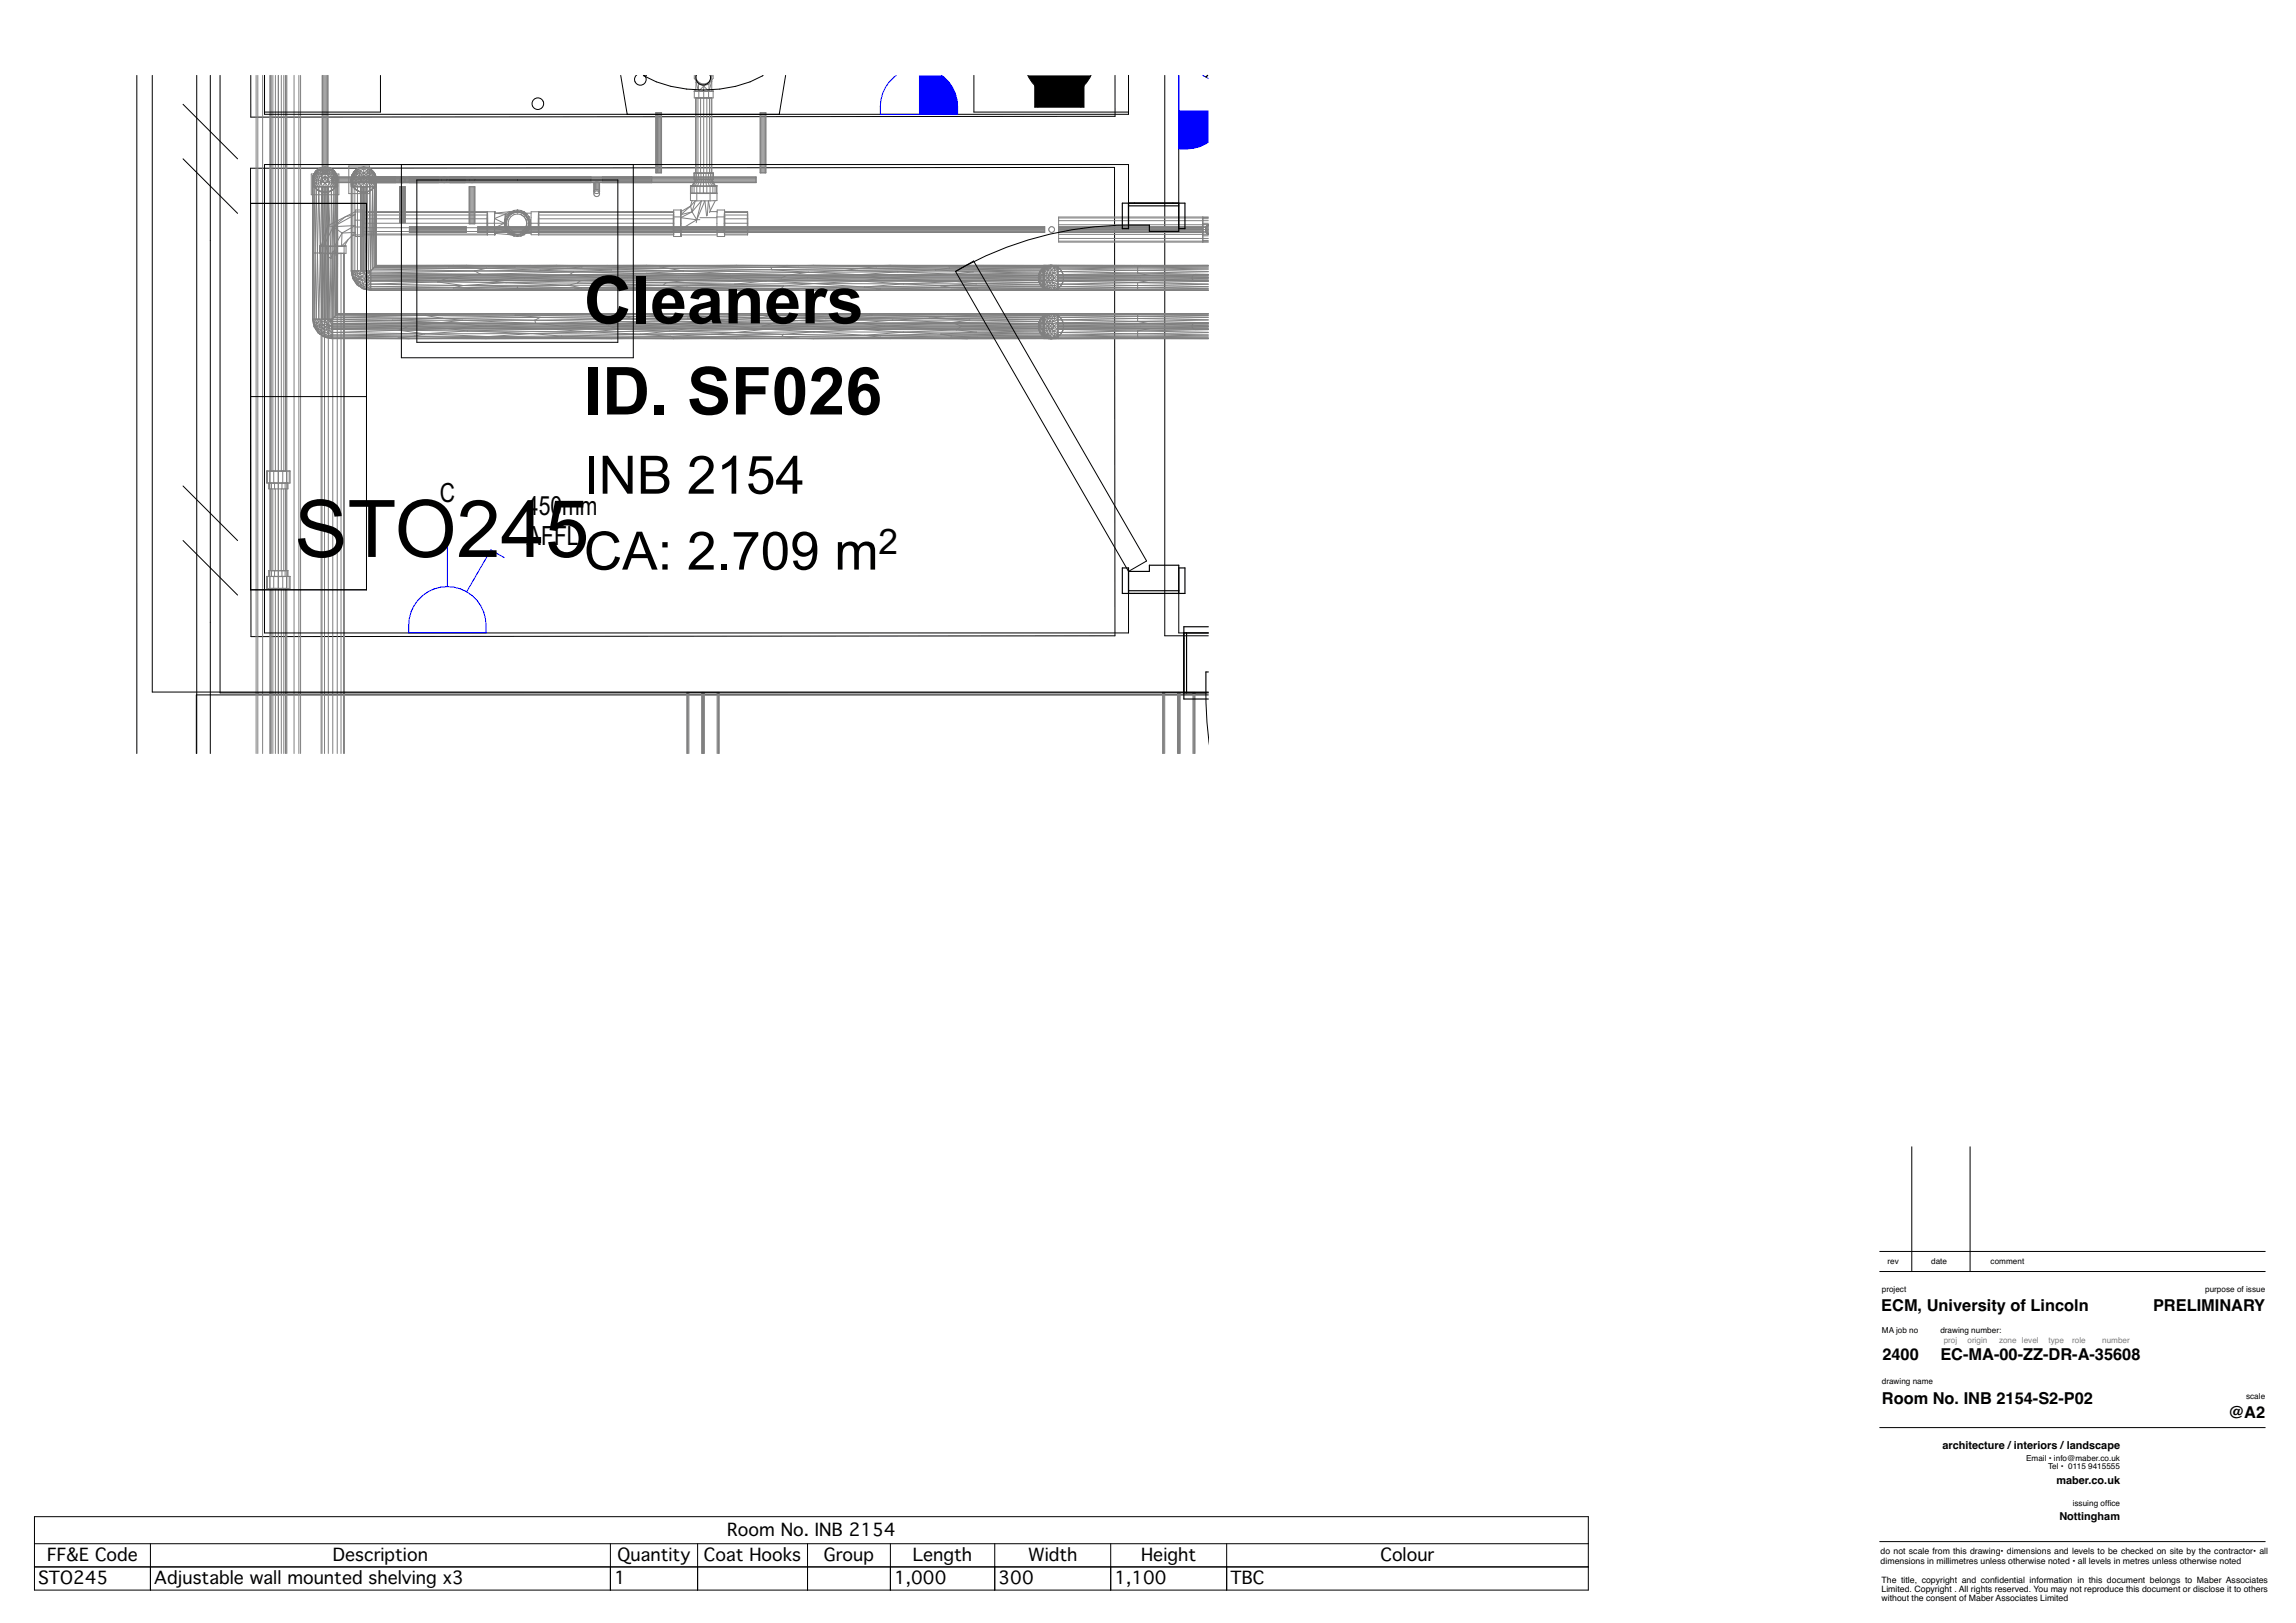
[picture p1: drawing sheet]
<svg xmlns="http://www.w3.org/2000/svg" width="594mm" height="420mm" viewBox="0 0 594 420" stroke-linecap="round" stroke-linejoin="round" font-family="sans-serif">
<defs><g id="words">
<g font-size="20.6">
<text x="76.2" y="144.1">S</text>
<text x="89.9" y="144.1">TO</text>
<text x="118.1" y="144.1">245</text>
</g>
<g font-size="17.1">
<text x="151.1" y="83.7">C</text>
<text x="163.5" y="83.7">l</text>
<text x="168.2" y="83.7">eaners</text>
<text x="151.1" y="107.3">ID. SF026</text>
</g>
<g font-size="13.7">
<text x="151.1" y="127.8">INB 2154</text>
<text x="151.1" y="147.4">CA: 2.709 m</text>
</g>
<text font-size="9.1" x="227.3" y="143.3">2</text>
<g font-size="6.9">
<text x="113.8" y="129.9">C</text>
<text x="136.3" y="133.3">450mm</text>
<text x="136.3" y="141">AFFL</text>
</g>
<g font-size="4.5">
<text x="188.2" y="397.5">Room No. INB 2154</text>
<text x="12.2" y="404">FF&amp;E Code</text>
<text x="86.1" y="404">Description</text>
<text x="159.8" y="404">Quantity</text>
<text x="182.1" y="404">Coat Hooks</text>
<text x="213.2" y="404">Group</text>
<text x="236.2" y="404">Length</text>
<text x="266" y="404">Width</text>
<text x="295.2" y="404">Height</text>
<text x="357.2" y="404">Colour</text>
<text x="9.9" y="410">STO245</text>
<text x="39.9" y="410">Adjustable wall mounted shelving x3</text>
<text x="158.9" y="410">1</text>
<text x="231.4" y="410">1,000</text>
<text x="258.4" y="410">300</text>
<text x="288.4" y="410">1,100</text>
<text x="318.4" y="410">TBC</text>
</g>
<g font-size="4.2">
<text x="486.7" y="339.2">ECM, University of Lincoln</text>
<text x="557" y="339.2">PRELIMINARY</text>
<text x="487" y="352">2400</text>
<text x="502" y="352">EC-MA-00-ZZ-DR-A-35608</text>
<text x="486.9" y="363.3">Room No. INB 2154-S2-P02</text>
<text x="576.5" y="367">@A2</text>
</g>
<g font-size="2.8">
<text x="502.5" y="374.9">architecture /interiors /landscape</text>
<text x="532" y="384.1">maber.co.uk</text>
<text x="532.8" y="393.4">Nottingham</text>
</g>
<g font-size="2.3">
<text x="486.5" y="402.3">do not scale from this drawing• dimensions and levels to be checked on site by the contractor• all</text>
<text x="486.5" y="404.7">dimensions in millimetres unless otherwise noted • all levels in metres unless otherwise noted</text>
<text x="486.8" y="409.7">The title, copyright and confdential information in this document belongs to Maber Associates</text>
<text x="486.8" y="412">Limited. Copyright . All rights reserved. You may not reproduce this document or disclose it to others</text>
<text x="516.1" y="409.7">i</text>
<text x="486.8" y="414.2">without the consent of Maber Associates Limited</text>
</g>
<g font-size="2.1">
<text x="488.3" y="327.1">rev</text>
<text x="499.6" y="327.1">date</text>
<text x="515" y="327.1">comment</text>
<text x="486.8" y="334.3">project</text>
<text x="570.5" y="334.3">purpose of issue</text>
<text x="486.9" y="345">MA job no</text>
<text x="502" y="345">drawing number:</text>
<text x="486.8" y="358.2">drawing name</text>
<text x="581.1" y="362">scale</text>
<text x="524.2" y="378.1">Email • info@maber.co.uk</text>
<text x="529.9" y="380.2">Tel • 0115</text>
<text x="540.2" y="380.2">9415555</text>
<text x="536.2" y="389.8">issuing offce</text>
<text x="545.2" y="389.8">i</text>
</g>
<g font-size="2.1" fill="#7f7f7f">
<text x="502.9" y="347.6">proj</text>
<text x="509" y="347.6">origin</text>
<text x="517.2" y="347.6">zone level</text>
<text x="530" y="347.6">type</text>
<text x="536.1" y="347.6">role</text>
<text x="543.9" y="347.6">number</text>
</g>
</g></defs>
<path d="M486.3 329h99.7M486.3 323.9h99.7M486.3 369.4h99.7M486.3 398.9h99.7" fill="none" stroke="#000" stroke-width=".26"/>
<path d="M560.4 372.2h24.3v23.8h-24.3z" fill-rule="evenodd" fill="#fff"/>
<g fill="none" stroke="#000" stroke-width=".26">
<path d="M494.6 296.8v32.2M509.7 296.8v32.2M8.9 392.5h402v19h-402zM8.9 399.5h402M38.9 399.5v12M157.9 399.5v12M180.5 399.5v12M208.9 399.5v12M230.4 399.5v12M257.4 399.5v12M287.4 399.5v12M317.4 399.5v12"/>
<path d="M8.9 405.5h402"/>
</g>
<!-- layer: A-35-M_FFE_Sanitary -->
<path d="M265.9 19.5h16.3l-.7 1.4-1.1 1.2v5.6h-12.7v-5.6l-1-1.2z" fill-rule="evenodd" fill="#000"/>
<path d="M265.9 19.5l.8 1.4 1 1.2M282.3 19.5l-.8 1.4-1.1 1.2M267.7 22.1v5.6h12.7v-5.6M267.7 22.1h.8v5.6M267.7 22.3h.8M268.5 23.6h1.2a9 9 0 0 0 8.8 0h1.1M268.5 23.4h11.1M279.6 22.3h.8M280.4 22.1h-.8v5.6" fill="none" stroke="#000" stroke-width=".26"/>
<!-- layer: A-35-FFE-Zones -->
<path d="M64.9 19.5v10.8l223.6-.2v-10.6M301.3 19.5v145h11.3M64.8 43.5l223.5-.2 .2 121.2-223.6 .2zM312.6 179.8h-261.8v15.2" fill="none" stroke="#000" stroke-width=".26"/>
<g fill="#00f">
<path d="M305 28.5h7.6v8.3a11.1 11.1 0 0 1-7.6 1.7z" fill-rule="evenodd"/>
<path d="M237.7 19.5h6a10.6 10.6 0 0 1 4 10.1h-10z" fill-rule="evenodd"/>
</g>
<!-- layer: A-35-M_FFE_Sanitary -->
<g fill="none" stroke="#000" stroke-width=".26">
<path d="M68.4 19.5v9.5h30v-9.5M160.6 19.5l1.7 10.1h39.3l1.6-10.1M164.6 19.5a1.49 1.49 0 0 0 0 2.1 1.49 1.49 0 0 0 2.1 0 1.49 1.49 0 0 0 0-2.1l.3 .3 .2-.3M166.4 19.5a31.7 31.7 0 0 0 19.8 3.6 26.3 26.3 0 0 0 11.2-3.6M180.2 19.5a1.88 1.88 0 0 0 1.7 2.5 1.88 1.88 0 0 0 1.8-2.5M252 19.5v9.5h40v-9.5M162.3 29.6h.1M201.6 29.6h.1M103.8 42.6h60v50h-60zM107.8 46.6h52v42h-52z"/>
<circle cx="139.1" cy="26.8" r="1.5"/>
</g>
<!-- layer: Y-15-M-567-M_MECH_EQP.Revit MEP -->
<g fill="none" stroke="#808080" stroke-width=".26">
<path d="M177.9 179.2v15.8M178 179.2v15.8M178.2 179.2v15.8M181.5 179.2v15.8M181.7 179.2v15.8M181.8 179.2v15.8M182 179.2v15.8M182.1 179.2v15.8M182.2 179.2v15.8M185.5 179.2v15.8M185.7 179.2v15.8M185.9 179.2v15.8"/>
<path d="M300.9 179.2v15.8M301 179.2v15.8M301.1 179.2v15.8M301.3 179.2v15.8M304.6 179.2v15.8M304.8 179.2v15.8M304.9 179.2v15.8M305 179.2v15.8M305.1 179.2v15.8M305.2 179.2v15.8M305.3 179.2v15.8M308.6 179.2v15.8"/>
<path d="M308.8 179.2v15.8M309 179.2v15.8M309.1 179.2v15.8M177.7 195v-15.8h8.3v15.8M300.8 195v-15.8h8.3v15.8"/>
</g>
<!-- layer: Y-15-M-590-M_PIPEWORK.Revit MEP -->
<g fill="none" stroke="#808080" stroke-width=".26">
<path d="M66.3 19.5v175.5M66.7 19.5v175.5M67.9 19.5v175.5M69.8 19.5v175.5M70 19.5v102.4h.2M70.2 19.5v102.4M70.6 19.5v102.4h-.4M71.2 19.5v102.4M72 19.5v175.5M72.8 19.5v102.4h1.3M73.4 19.5v102.4h.5M73.9 19.5v102.4"/>
<path d="M74 19.5v102.4h-.1M74.2 19.5v175.5M76.1 19.5v175.5M77.3 19.5v175.5M77.8 19.5v175.5M83.4 19.5v25.5M83.6 19.5v25.5M83.8 19.5v25.5M84.1 19.5v63.1M84.4 19.5v25.5M84.6 19.5v25.5M84.8 19.5v25.5"/>
<path d="M84.9 19.5v25.5M179.6 19.5v.8l1.2 1.5 1.3 .3M180 19.5a2.09 2.09 0 0 0 1.2 2.1 2.09 2.09 0 0 0 2.3-.5M184.1 19.5l.1 .1M184.2 19.6l-.2 .8M184.2 19.6h.1M184.5 19.5v.8l-1.2 1.5-1.2 .3M169.7 29.2h1.5v15.5h-1.5zM169.7 29.2v15.5M169.9 29.2v15.5M170.1 29.2v15.5M170.4 29.2v15.5"/>
<path d="M170.7 29.2v15.5M170.9 29.2v15.5M171.1 29.2v15.5M179.6 23.6v1.7l1.2 .1M179.6 23.6h1.1M179.6 23.6h.4M179.6 23.6h1.2M180 25.3v19.5M180 25.3h4.2M180 25.3l.1 .1M180 23.6h-.4M180 23.6h.7"/>
<path d="M180 20.8l.1 .5M180.1 21.3l-.1 2.3M180.1 21.3l.6 2.3M180.1 25.4v19.4h-.1M180.1 25.4h.5M180.4 21.3h-.3M180.6 25.4v19.4M180.6 25.4h.7M180.7 21.7v1.9M180.7 23.6h2.6M180.7 23.6h.1M180.8 23.6h2.5"/>
<path d="M180.8 25.4h2.5M180.8 23.6v1.8M181.3 25.4v19.4M181.3 25.4h.8M181.8 22.1l.3 .2M182.1 22.3l-1.4 1.3M182.1 22.1v22.7M182.1 22.3l1.3 1.3M182.3 22.1l-.2 .2M183.3 23.6v1.8M183.4 21.7v1.9M183.4 23.6h-.1"/>
<path d="M183.4 23.6h-1.3M183.5 25.4h-.6v19.4M183.5 21.1h.1M183.5 25.4v19.4h.5M184 20.4l-.5 .7M184 20.4h.1M184 25.4h-.5M184 25.4v19.4M184.1 23.6h-.7M184.1 23.6h.4h-1.2M184.1 23.6h.4M184.1 20.7v.3"/>
<path d="M184.1 21v2.6M184.1 21l-.2 .1M184.1 21l-.7 2.6M184.2 25.3v19.5h-.2M184.2 25.3l-.2 .1M184.5 23.6v1.7l-1.2 .1M184.5 23.6h-1.1M196.7 29.2h1.5v15.5h-1.5zM196.7 29.2v15.5M196.9 29.2v15.5M197.1 29.2v15.5M197.4 29.2v15.5"/>
<path d="M197.7 29.2v15.5M197.9 29.2v15.5M198.1 29.2v15.5M80.5 45h7.2v5.4h-7.2zM80.9 46.5l.2 1.3M80.9 46.5v36.1M80.9 46.5v.7M80.9 46.5v.5M80.9 47v.1M80.9 47l.1 .5M80.9 47.1h.1M80.9 45.9v.8"/>
<path d="M80.9 47.1v.2M80.9 45.9h.1M80.9 47.2l.2 .6M80.9 46v.2M80.9 46v.8v-.6M80.9 46.2v.1M80.9 46.2v.7v-.6M80.9 45.8h.1M80.9 47.2v.1M80.9 47.3l.1 .1M80.9 45.8v.1M80.9 46.3l.1 .6"/>
<path d="M80.9 46.3v.8l.1-.2M80.9 45.7v.1M81 45.7l-.1 .1M81 47.4h.1M81 45.7l-.1 .3M81 45.7l-.1 .8M81 45.7l-.1 .2M81 47.4v.1M81 46.9v.7M81 46.9l-.1 .7h.1M81 46.9h.3M81 47.5l.1 .4"/>
<path d="M81 45.6v.1M81 47.5v.1M81 45.5h.1M81 45.5v.1zM81 47.6l.1 .1M81 47.6l-.1 .7v-.3zM81 47.6l.2 .7 .1-.6M81 47.6l.3 .1M81 47.6h.1M81.1 47.7v.1M81.1 45.3h.1M81.1 47.8l.3 .5"/>
<path d="M81.1 47.8l.1 .2M81.1 45.3l-.2 1.2M81.1 47.8l.7 1M81.1 45.6l-.2 .6M81.1 45.4l-.2 .6M81.1 45.4v.2M81.1 45.6l.1 .4M81.1 45.6l-.2 .4M81.1 45.6l-.2 .7M81.1 45.3l-.1 .2M81.1 45.3l-.1 .4M81.1 47.8h.1"/>
<path d="M81.1 47.8v.1M81.1 45.2v.1M81.1 45.2h.1M81.1 47.9l.1 .1M81.2 47.9v.1M81.2 45.1l-.1 .1M81.2 45.1h.1M81.2 48h.1M81.2 46l-.3 .3M81.2 46l-.2 .9M81.2 46v.4M81.2 46l.4 .2"/>
<path d="M81.2 48l.2 .3M81.2 48.1h.1M81.2 45v.1M81.2 45h.1M81.2 46.4l-.2 .5M81.2 46.4l.1 .5M81.3 48.1h.1M81.3 45h-.1M81.3 48.1v.1M81.3 48.1l.1 .2M81.3 48.2h.1M81.3 44.9l-.2 .5"/>
<path d="M81.3 44.9l-.3 .8M81.3 44.9l-.2 .4M81.3 44.9h.1M81.3 46.9l-.3 .7M81.3 46.9v.8M81.3 46.9l.5 .4M81.4 48.3h.1M81.4 48.3l.2 .3M81.4 48.3l.4 .5M81.4 44.7h.1M81.4 44.7l-.1 .2M81.4 44.7v.1"/>
<path d="M81.5 48.5h.1M81.5 44.6l-.1 .1M81.5 44.7l-.4 .9M81.5 44.7l-.2 .2M81.5 44.7l.1 .3M81.5 44.5v.1M81.5 44.5l-.2 .4M81.5 48.5l.1 .1M81.5 44.5h.1M81.6 44.5h-.1M81.6 48.6l.1 .2M81.6 48.6l.2 .2"/>
<path d="M81.6 45l-.5 .6M81.6 45l-.4 1M81.6 45l.2 .5M81.6 46.2l.3 .4M81.6 46.2l-.3 .7M81.7 48.7h.1M81.7 48.7l.1 .1M81.8 48.8h.1M81.8 44.2l-.3 .3M81.8 48.8l.5 .4M81.8 47.3l-.2 1-.3-.6M81.8 47.3l.3 1 .3-.8"/>
<path d="M81.8 47.3l-.5 .4M81.8 45.5l-.6 .5M81.8 47.3l.6 .2M81.8 45.5l-.2 .7M81.8 45.5l.3 .4M81.8 44.2l-.7 1.1M81.8 48.8l1.1 .7M81.8 44.2l-.5 .7M81.8 44.2l-.7 1.2M81.8 44.2h.1M81.9 46.6l-.1 .7M81.9 46.6l-.6 .3"/>
<path d="M81.9 48.9l.1 .1M82 49h.1M82.1 44.8l-.5 .2M82.1 44.8l-.3 .7M82.1 44.8l.3 .3M82.1 49.1h.1M82.1 44l-.3 .2M82.1 45.9l-.2 .7M82.1 45.9l-.9 .5M82.1 45.9l.3 .6M82.1 44h.1M82.1 44.3l-.5 .7"/>
<path d="M82.1 44l-.6 .7M82.1 44v.3M82.1 44.3v.5M82.1 44.3l-.6 .4M82.1 43.9v.1M82.1 43.9l-.3 .3M82.2 49.1l.1 .1M82.2 49.1v.1M82.3 49.2h.1M82.3 49.2l.6 .3M82.3 49.2l.3 .2M82.3 43.8l-.2 .1"/>
<path d="M82.4 43.8h-.1M82.4 46.5l-.5 .1M82.4 46.5l.6 .6M82.4 46.5v1M82.4 46.5l-.6 .8M82.4 43.8h.1M82.4 45.1l-.3 .8M82.4 45.1l-.6 .4M82.4 45.1l.2 .6M82.4 43.7v.1M82.5 43.7l-.7 .5M82.5 43.7l-.4 .3"/>
<path d="M82.5 49.3v.1M82.5 43.7l-.4 .2M82.5 43.7h.1M82.5 49.4h.1M82.6 49.4l.3 .1M82.6 49.4h.1M82.6 45.7l-.5 .2M82.6 45.7l-.2 .8M82.6 45.7l.8 2.6M82.7 49.4l.1 .1M82.7 49.4h.1M82.7 49.5h.1"/>
<path d="M82.7 43.6l-.2 .1M82.7 43.6l-.1 .1M82.8 43.6h.1M82.8 44l-.7 .8M82.8 44l-.7 .3M82.8 44l.1 .4M82.9 49.5l.6 .2M82.9 49.5l.2 .1M82.9 49.5l1.2 .3M82.9 49.5h.1M82.9 43.5l-1.1 .7M82.9 43.7l-.8 .6"/>
<path d="M82.9 43.7l-.1 .3M82.9 43.7l-.8 .3M82.9 43.7h-.4M82.9 43.5l-.2 .1M82.9 43.5h.1M82.9 44.4l-.5 .7M82.9 44.4l.6 .1M82.9 44.4l-.8 .4M82.9 44.4l.2 .6M83 43.5h-.1M83 43.5h.1M83 47.1l-.3 1.2-.3-.8"/>
<path d="M83 47.1l-.6 .4M83 47.1l1.1 .1M83 49.6h.1M83 43.5l-.5 .2M83.1 49.6h.1M83.1 45l-.7 .1M83.1 45l-.5 .7M83.1 45l.1 .6M83.1 49.6l.2 .1M83.1 49.6l.4 .1M83.2 45.6l-.6 .1M83.2 45.6l-.2 1.5"/>
<path d="M83.2 45.6l.9 .8M83.3 49.7h.1M83.3 43.4l-.8 .3M83.3 43.4l-.4 .3M83.3 43.4l.2 .2M83.3 43.4l.8 .1M83.3 43.4l-.3 .1M83.3 43.4h.1M83.3 49.7h.2M83.4 48.3v34.3M83.4 49.7h.1M83.4 43.4h.1"/>
<path d="M83.4 44l-.5 .4M83.4 44l.7 .2M83.4 44h-.6M83.4 44l.1 .5M83.4 43.4h-.1M83.5 49.7l.6 .1M83.5 43.6l-.7 .4M83.5 43.6l.6 .1M83.5 43.6l-.6 .1M83.5 43.6l-.1 .4M83.5 49.7h.1M83.5 43.3l-.2 .1"/>
<path d="M83.5 43.3l-.1 .1M83.5 44.5l.6 .3M83.5 44.5l-.4 .5M83.6 48.3v34.3M83.8 48.3v34.3M84.1 43.3l-1.2 .2M84.1 43.3l1.2 .2M84.1 43.7l-.7 .3M84.1 44.8l.9 .8M84.1 44.8l-1 .2M84.1 44.8l1 .2M84.1 43.5l-.6 .1"/>
<path d="M84.1 43.3l.8 .1M84.1 43.3l-.8 .1M84.1 44.2l.6 .3M84.1 44.2l-.6 .3M84.1 47.2l-.7 1.1M84.1 46.4l-1.1 .7M84.1 46.4l1.1 .7M84.1 43.7l.7 .3M84.1 43.5l.6 .1M84.1 44.8l-.9 .8M84.1 47.2l.7 1.1M84.1 43.3h-.6"/>
<path d="M84.1 43.3h.6M84.1 48.3l-.6 17.2M84.4 48.3v34.3M84.6 48.3v34.3M84.7 44.5l.4 .5M84.7 44.5l-.6 .3M84.7 43.3h.1M84.7 43.3l.1 .1M84.7 43.3l.2 .1M84.7 49.7h.1M84.7 43.6l-.6 .1M84.7 43.6l.6 .1"/>
<path d="M84.7 43.6l.7 .4M84.7 43.6l.1 .4M84.7 49.7l-.6 .1M84.8 58.4l-1.7 5.2M84.8 58.4l1.4 .3M84.8 58.4l-1.1 5.3M84.8 48.3v34.3M84.8 49.7h-.1M84.8 43.4h.1M84.8 49.7h.1M84.8 44h.6M84.8 44l-.7 .2"/>
<path d="M84.8 44l.5 .4M84.8 44l-.1 .5M84.9 48.3v34.3M84.9 49.7h-.2M84.9 49.7h.1M84.9 43.4h.1M84.9 43.4l-.8 .1M84.9 43.4l.8 .3M84.9 43.4l.4 .3M84.9 43.4l-.2 .2M84.9 43.4l.3 .1M84.9 43.4l.4 .1"/>
<path d="M84.9 48.3l-.8 14.4M84.9 48.3l.7 18.5M84.9 48.3l.1 18.3M85 45.6l.8 .9M85 45.6l-.9 .8M85 45.6l.2 1.5M85 45.6l.6 .1M85 43.4h.1M85.1 49.6l-.2 .1M85.1 49.6l-.4 .1M85.1 43.4l.1 .1M85.1 45l.7 .1"/>
<path d="M85.1 45l.5 .7M85.1 45l-.1 .6M85.1 49.6h.1M85.1 43.4v.1M85.2 49.6h-.1M85.2 43.5h.1M85.2 47.1l.3 1.2 .3-.8M85.2 47.1l-1.1 .1M85.2 47.1l.6 .4M85.2 47.1l-.4 1.2M85.3 44.4l.5 .7M85.3 44.4l-.6 .1"/>
<path d="M85.3 44.4l.8 .4M85.3 44.4l-.2 .6M85.3 43.5h.1M85.3 43.5l1.1 .7M85.3 49.5l-1.2 .3M85.3 43.7l.8 .3M85.3 43.7l.1 .3M85.3 43.7h.4M85.3 43.7l.8 .6M85.3 49.5l-.2 .1M85.3 43.5l.1 .1M85.3 43.5l.4 .2"/>
<path d="M85.3 49.5h.1M85.4 43.5v.1M85.4 49.5l-.7 .2M85.4 44l.7 .3M85.4 44l.7 .8M85.4 44l-.1 .4M85.4 43.6h.2M85.5 43.6h.1M85.5 49.5h-.1M85.5 49.5h.1M85.6 43.6v.1M85.6 45.7l.2 .8"/>
<path d="M85.6 45.7l.5 .2M85.6 49.4l-.2 .1M85.6 49.4h-.1M85.6 43.7h.1M85.6 49.4l-.3 .1M85.7 49.4h-.1M85.7 49.4h.1M85.7 43.7l.7 .5M85.7 43.7l.4 .3M85.7 49.3h.1M85.7 43.7l.4 .2M85.7 49.3l-.2 .2"/>
<path d="M85.7 43.7h.1M85.8 43.7l.2 .2M85.8 45.1l.6 .4M85.8 45.1l.3 .8M85.8 45.1l-.2 .6M85.8 46.5l.6 .8M85.8 46.5v1M85.8 46.5l-.6 .6M85.8 46.5l.5 .1M85.9 49.3h-.2M85.9 43.8l.1 .1M85.9 45.8h109.7v1.5h-109.7z"/>
<path d="M85.9 47.2h109.7M85.9 47.1h109.7M85.9 46.8h109.7M85.9 46.2h109.7M85.9 46.5h109.7M85.9 46h109.7M85.9 45.8h109.7M85.9 49.2l-.6 .3M85.9 49.2l-.3 .2M85.9 49.2h.1M85.9 43.9h.1M86 43.9h.1"/>
<path d="M86.1 43.9h.1M86.1 49.1h-.1M86.1 49.1l-.2 .1M86.1 44.3l.6 .4M86.1 44.3v.5M86.1 44v.3M86.1 44.3l.5 .7M86.1 44l.6 .7M86.1 44l.3 .2M86.1 49.1h.1M86.1 43.9l.3 .3M86.1 43.9v.1"/>
<path d="M86.1 45.9l.2 .7M86.1 45.9l.5 .3M86.1 45.9l-.3 .6M86.1 44h.1M86.1 44.8l.3 .7M86.1 44.8l.5 .2M86.1 44.8l-.3 .3M86.2 49h.1M86.2 49l-.1 .1M86.2 58.7l5.7-.3-3.4 1.9M86.2 58.7l2.3 1.6M86.2 58.7l.3 5"/>
<path d="M86.2 58.7l-2.5 5M86.3 48.9l-.1 .1M86.3 46.6l.1 .7M86.3 46.6l.6 .3M86.4 44.2h.1M86.4 47.3l.2 1 .3-.6M86.4 45.5l.6 .5M86.4 47.3l-.3 1-.3-.8M86.4 45.5l.2 .7M86.4 45.5l-.3 .4M86.4 47.3l.5 .4M86.4 47.3l-.6 .2"/>
<path d="M86.4 44.2l.7 1.1M86.4 48.8l-1.1 .7M86.4 44.2l.5 .7M86.4 44.2l.7 1.2M86.4 48.8h.1M86.4 44.2l.3 .3M86.4 44.2v.1M86.4 48.8l-.5 .4M86.4 44.3h.1M86.5 44.3l.2 .2M86.5 48.8h-.1M86.5 48.7h.1"/>
<path d="M86.5 48.7l-.1 .1M86.6 48.6v.1M86.6 48.6h.1M86.6 46.2l.3 .7M86.6 46.2l.4 .2M86.6 46.2l-.3 .4M86.6 45l.5 .6M86.6 45l-.2 .5M86.6 45l.4 1M86.6 48.6l-.1 .2M86.6 48.6l-.2 .2M86.7 48.5l-.1 .1"/>
<path d="M86.7 44.5h.1M86.7 44.7l-.1 .3M86.7 44.7l.4 .9M86.7 44.7l.2 .2M86.7 48.5h.1M86.7 44.5l.1 .2M86.7 44.5l.2 .4M86.8 44.7v.1M86.8 48.3l-.4 .5M86.8 48.3l-.2 .3M86.8 48.3h.1M86.8 44.8h.1"/>
<path d="M86.9 46.9v.8M86.9 46.9l.3 .7M86.9 46.9l-.5 .4M86.9 44.8v.1M86.9 44.8h.1M86.9 48.2h.1M86.9 44.9l.3 .8M86.9 44.9l.1 .2M86.9 44.9l.3 .6M86.9 48.3l-.3 16.4M86.9 48.3l.1 17.8M86.9 48.3l.3 17.4"/>
<path d="M86.9 48.1v.1M87 45l.1 .2M87 46.4l.2 .5M87 46.4l-.1 .5M87 48.1l-.1 .1M87 48.1h.1M87 48l-.2 .3M87 46l.3 .3M87 46l.2 .9M87 46v.4M87 46l-.4 .2M87 48h.1"/>
<path d="M87 45.1l.1 .1M87 45.1l.1 .2M87 45.2l.1 .1M87.1 47.9l-.1 .1M87.1 45.2h.1M87.1 47.8v.1M87.1 47.8l-.1 .2M87.1 45.3l.3 1.2M87.1 47.8l-.7 1M87.1 45.6l.2 .4M87.1 45.4l.2 .6M87.1 45.6l.2 .7"/>
<path d="M87.1 45.6l-.1 .4M87.1 45.4v.2M87.1 45.4l.1 .3M87.1 47.8h.1M87.1 45.3l.1 .2M87.1 47.8l-.3 .5M87.1 45.3h.1M87.1 45.3v.1M87.1 45.4h.1M87.2 45.4h.1M87.2 47.6h.1M87.2 45.4v.1"/>
<path d="M87.2 47.6l-.2 .7-.1-.6M87.2 47.6l-.3 .1M87.2 47.6l.1 .7M87.2 47.6l.2 .4-.1 .3M87.2 47.6l-.1 .2M87.2 45.5v.2M87.2 47.5v.1M87.2 47.5h.1M87.2 47.5l-.1 .3M87.2 46.9l.2 .7h-.2M87.2 46.9v.7M87.2 46.9h-.3"/>
<path d="M87.2 47.4h.1M87.2 47.4v.1M87.2 45.7l.1 .3M87.2 45.7l.2 .8M87.2 45.7h.1M87.2 48.3v146.7M87.2 48.3l.2 12.9M87.2 45.8l.1 .1M87.3 45.7h.1M87.3 45.7v.1M87.3 46.3l-.1 .6M87.3 46.3l.1 .8-.2-.2"/>
<path d="M87.3 45.8h.1M87.3 47.2v.1M87.3 45.8v.1M87.3 47.2l-.1 .3M87.3 47.2l-.1 .2M87.3 47.2h.1M87.3 46l.1 .8-.1-.5M87.3 46l.1 .7M87.3 46v.3M87.3 47.2l-.2 .6M87.3 47.1v.1M87.3 45.9l.1 .6"/>
<path d="M87.3 45.9v.1M87.3 46.3l.1 .6-.1-.6M87.3 46.3h.1M87.3 46l.1 .5M87.4 46.5l-.3 1.3M87.4 46.5v34.7l-1.5 1.4M87.4 48.3h-6.5l.1 34.3 .3-34.3 .2 17.2M87.4 46.5l-.1 .7M89.4 56.1l-4.6 2.3M89.4 56.1l2.5-.6-5.7 3.2M89.4 56.1l-3.2 2.6M90.2 43h5.4v7.1h-5.4z"/>
<path d="M90.9 46.5l.2 1.3M90.9 46.5v.7M90.9 46.5v.6M90.9 48.3h6.5M90.9 46.5v23.6M90.9 47.1h.1M90.9 47.2v.4M90.9 45.9h.1M90.9 47.1l.1 .3M90.9 47.2l.2 .6M90.9 47.2l.1 .3M90.9 47.6l.2 .1"/>
<path d="M90.9 47.6l.1 .7M90.9 45.8v.1M90.9 45.8v.7M90.9 45.8h.1M90.9 46.7v.5M90.9 46.7v.7v-.2M90.9 46.7v.4M90.9 46.7l.2 .2M91 47.3v.1M91 47.4h.1M91 45.7l-.1 .8M91 45.7l-.1 .2"/>
<path d="M91 48.3v21.8M91 47.4v.1M91 46l-.1 1.1M91 46l-.1 .7M91 46h.2M91 47.5l.1 .3M91 45.5v.1M91 45.5h.1M91 45.5l-.1 1.2v-.9M91 45.5l-.1 1.3 .1-.8M91 45.5v.5M91 45.5l-.1 .3"/>
<path d="M91 45.4v.1M91.1 45.3h.1M91.1 47.8l.1 .2M91.1 47.8l.3 .5M91.1 47.8h.1M91.1 45.3l-.2 1.2M91.1 47.8l.7 1M91.1 45.3l-.1 .2M91.1 45.3l-.1 .4M91.1 46.9l-.2 .3M91.1 47.7l.2 .6M91.1 46.9v.8"/>
<path d="M91.1 47.7l-.1 .6M91.1 46.9l-.2 .7M91.1 46.9l.4 .4M91.2 45.1l-.3 .7M91.2 45.1l-.2 .4M91.2 47.9v.1M91.2 48h.1M91.2 46l-.1 .9M91.2 46l-.3 .7M91.2 46l.4 .4M91.2 48v.1M91.2 48l.2 .3"/>
<path d="M91.2 45.6l-.2 .4M91.2 45.6v.4M91.3 48.1v.1M91.3 44.9l-.1 .2M91.3 44.9h.1M91.3 44.9l-.3 .8M91.3 44.9l-.2 .4M91.3 48.3v21.8M91.4 45.1l-.4 .9M91.4 45.1l-.4 .4M91.4 44.9l-.4 .6M91.4 44.9l-.2 .2"/>
<path d="M91.4 44.9v.2M91.4 45.1l-.2 .5M91.4 48.3h.1M91.4 48.3l.2 .3M91.4 48.3l.4 .5M91.4 48.3v.1M91.4 48.4l.1 .1M91.4 48.4h.1M91.5 44.5l-.2 .4M91.5 47.3l-.4 .4M91.5 47.3l-.2 1M91.5 47.3l.3 1"/>
<path d="M91.5 47.3l.6 .3M91.5 48.5h.1M91.6 44.5l-.4 .6M91.6 44.5l-.2 .4M91.6 48.6l.2 .2M91.6 46.4l-.5 .5M91.6 46.4l-.1 .9M91.6 46.4l.5 .2M91.6 45.1l-.4 .9M91.6 45.1l-.4 .5M91.6 45.1l.2 .3M91.6 45.1h-.2"/>
<path d="M91.6 44.4l-.1 .1M91.6 44.4h.1M91.7 44.4h-.1M91.8 48.8l.5 .4M91.8 48.8l.3 .3M91.8 48.8h.1M91.8 48.8l1.1 .7M91.8 44.2l-.7 1.1M91.8 44.2l-.5 .7M91.8 44.2l-.3 .3M91.8 48.3v21.8M91.8 45.4l-.2 1"/>
<path d="M91.8 45.4l-.6 .6M91.8 44.4l.1 .1M91.8 44.4l-.2 .1M91.8 44.4l-.4 .7M91.8 44.4l-.4 .5M91.8 45.4l.3 .4M91.9 48.9l.1 .1M91.9 57v1.7M91.9 58.7h1.9v2.1M91.9 58.7v2.1M91.9 48.9h.1M91.9 44.5l-.3 .6"/>
<path d="M91.9 44.5l.2 .2M91.9 44.5l-.5 .6M91.9 54.8v2.2M91.9 54.8h1.9M91.9 54.8l-2.5 1.3M92 49h.1M92.1 49.1l.2 .1M92.1 44l-.5 .5M92.1 44l-.3 .4M92.1 45.8l-.5 .6M92.1 45.8v.8M92.1 45.8l.7 .4"/>
<path d="M92.1 49.1h.1M92.1 44.7l-.3 .7M92.1 44.7l-.5 .4M92.1 44.7l.3 .4M92.1 43.9l-.1 .2M92.1 43.9l-.3 .3M92.1 47.6l-.3 .7M92.1 46.6l.8 .5M92.1 46.6v1M92.1 47.6l.4 .7M92.1 46.6l-.6 .7M92.1 43.9h.1"/>
<path d="M92.3 49.2l.6 .3M92.3 49.2l.3 .2M92.4 44.2l-.3 .5M92.4 43.9l-.6 .5M92.4 44.2l-.5 .3M92.4 43.9v.3M92.4 44.2l.2 .3M92.4 43.9l-.3 .1M92.4 44.2h.8M92.4 44.2l-.6 .2M92.4 45.1l-.6 .3M92.4 45.1l.5 .4"/>
<path d="M92.4 45.1l-.3 .7M92.4 49.3h.1M92.5 43.7l-.7 .5M92.5 49.3h.1M92.5 43.7l-.4 .2M92.5 48.3v21.8M92.5 49.4h.1M92.6 49.4l.3 .1M92.6 49.4h.1M92.6 44.5l-.5 .2M92.6 44.5l-.2 .6M92.6 44.5l.5 .3"/>
<path d="M92.7 43.6l-.6 .4M92.7 43.6l1.4 .1M92.7 43.6l-.3 .3M92.7 43.6l-.2 .1M92.8 43.6h-.1M92.8 43.6h.1M92.8 46.2l-.7 .4M92.8 46.2l.7 .6M92.8 46.2l.1 .9M92.9 49.5l.6 .2M92.9 49.5l.2 .1M92.9 49.5l1.2 .3"/>
<path d="M92.9 49.5h.1M92.9 47.1l-.4 1.2M92.9 47.1l.4 1.2M92.9 47.1l-.8 .5M92.9 43.5l-1.1 .7M92.9 43.5l-.1 .1M92.9 43.5l-.2 .1M92.9 45.5l-.8 .3M92.9 45.5l.5 .5M92.9 45.5l-.1 .7M93 43.6l-.6 .6M93 43.6l.2 .6"/>
<path d="M93 43.6l-.6 .3M93 43.5h-.1M93 43.5l-.5 .2M93.1 44.8l-.7 .3M93.1 44.8l-.2 .7M93.1 44.8l.4 .4M93.1 49.6l.2 .1M93.1 49.6l.4 .1M93.2 44.2l-.6 .3M93.2 44.2l-.1 .6M93.2 44.2l.9 .6M93.2 49.7h.1"/>
<path d="M93.3 49.7h.1M93.3 43.4l-.8 .3M93.3 43.4l-.3 .1M93.3 48.3v21.8M93.3 49.7h.2M93.3 43.4h.1M93.4 48.3v21.8M93.4 46l-.6 .2M93.4 46l.7 .4M93.4 46l.1 .8M93.4 43.4l-.7 .2M93.4 43.4l-.4 .2"/>
<path d="M93.4 43.4l.7 .1M93.4 43.4h-.1M93.4 43.3v.1M93.4 43.3h.1M93.5 49.7l.6 .1M93.5 46.8l.6 .4M93.5 46.8l-.2 1.5M93.5 46.8l-.6 .3M93.5 43.3l-.2 .1M93.5 43.3l-.1 .1M93.5 45.2l-.6 .3M93.5 45.2l-.1 .8"/>
<path d="M93.5 45.2l.6 .4M93.5 43.3h.1M93.6 48.3v21.8M93.8 57.8h37.2M93.8 57.8v1.1M93.8 58.9v1M93.8 48.3v21.8M93.8 59.9h32.2l.1 .7M93.8 59.9v.7M93.8 54.8v2.2h-1.9M93.8 55v.6h32.2M93.8 55h32.3"/>
<path d="M93.9 54.3v6.9M93.9 54.3l-.1 .5M93.9 54.3h-1.9l-.1 .5M94.1 43.3l1.2 .2M94.1 43.3l-1.2 .2M94.1 43.3l-.8 .1M94.1 43.3l.8 .1M94.1 43.3h-.6M94.1 43.3h.6M94.1 48.3l.6 21.8M94.1 43.3v26.8l.2 .4M94.1 44.8l-.6 .4"/>
<path d="M94.1 43.3l.7 .1M94.1 43.3l-.7 .1M94.1 44.8h-1M94.1 44.8h1M94.1 45.6l-.7 .4M94.1 46.4l.6 .4M94.1 47.2l.8 1.1M94.1 47.2l-.8 1.1M94.1 45.6l.7 .4M94.1 46.4l-.6 .4M94.1 44.8l.6 .4M94.1 43.7l.9 .5"/>
<path d="M94.1 43.5l1.1 .1M94.1 43.5l-1.1 .1M94.1 43.7l-.9 .5M94.4 48.3v21.8M94.6 48.3v21.8M94.7 43.3h.1M94.7 43.3l.2 .1M94.7 49.7l-.6 .1M94.7 45.2l-.6 .4M94.7 45.2l.6 .3M94.7 45.2l.1 .8M94.7 46.8l.6 .3"/>
<path d="M94.7 46.8l-.6 .4M94.7 46.8l.2 1.5M94.7 49.7h.1M94.8 48.3v21.8M94.8 43.4l.7 .2M94.8 43.4l-.7 .1M94.8 43.4l.4 .2M94.8 46l.6 .2M94.8 46l-.7 .4M94.8 46l-.1 .8M94.9 48.3v21.8M94.9 49.7h-.2"/>
<path d="M94.9 49.7h.1M94.9 43.4l.4 .1M94.9 43.4h.1M94.9 43.4l.8 .3M94.9 48.3l-.2 21.8M94.9 48.3l.4 21.8M95 43.4l.2 .1M95 44.2l-.9 .6M95 44.2l.1 .6M95 44.2l.6 .2M95.1 49.6l-.2 .1M95.1 49.6l-.4 .1"/>
<path d="M95.1 43.4h.1M95.1 44.8l.7 .3M95.1 44.8l-.4 .4M95.1 44.8l.2 .7M95.1 43.4l.1 .1M95.2 43.5h.1M95.2 43.6l.6 .3M95.2 43.6l-1.1 .1M95.2 43.6l-.2 .6M95.2 43.6l.4 .8M95.2 43.6l.6 .6M95.3 45.5l-.5 .5"/>
<path d="M95.3 45.5l.8 .3M95.3 45.5l.1 .7M95.3 49.5l-1.2 .3M95.3 43.5l1.1 .7M95.3 49.5h.1M95.3 43.5l.4 .2M95.3 47.1l.8 .5M95.3 47.1l-.4 1.2M95.3 47.1l.4 1.2M95.3 49.5l-.6 .2M95.3 49.5l-.2 .1M95.4 46.2l-.7 .6"/>
<path d="M95.4 46.2l.7 .4M95.4 46.2l-.1 .9M95.5 43.6l.6 .4M95.5 43.6l.3 .3M95.5 43.6h-.3M95.6 44.4l-.5 .4M95.6 44.4l.2 .7M95.6 44.4l.5 .3M95.6 49.4h-.1M95.6 49.4l-.3 .1M95.7 49.4h-.1M95.7 49.4h.1"/>
<path d="M95.7 43.7h.1M95.7 43.7l.7 .5M95.7 49.3h.1M95.7 43.7l.4 .2M95.7 48.3l.2 21.8M95.7 48.3l-.4 21.8M95.8 45.1l.6 .3M95.8 45.1l-.5 .4M95.8 45.1l.3 .7M95.8 43.9v.3M95.8 44.2l-.2 .2M95.8 44.2l.3 .5"/>
<path d="M95.8 43.9l.6 .5M95.8 43.9l.3 .1M95.8 44.2l.5 .3M95.8 44.2l.6 .2M95.9 45.8v1.5M95.9 49.2l-.2 .2M95.9 49.2h.1M95.9 49.2l-.6 .3M95.9 49.2l-.3 .2M96.1 43.9h.1M96.1 49.1l-.2 .1M96.1 43.9l.1 .2"/>
<path d="M96.1 43.9l.3 .3M96.1 46.6l.6 .7M96.1 47.6l-.4 .7M96.1 46.6v1M96.1 46.6l-.8 .5M96.1 47.6l.3 .7M96.1 44.7l-.3 .4M96.1 44.7l.3 .7M96.1 44.7l.5 .4M96.1 49.1h.1M96.1 45.8l-.7 .4M96.1 45.8l.5 .6"/>
<path d="M96.1 45.8v.8M96.1 44l.5 .5M96.1 44l.3 .4M96.2 49.1l-.3 .1M96.2 49h.1M96.3 48.9l-.1 .1M96.3 44.5l-.2 .2M96.3 44.5l.3 .6M96.3 44.5l.6 .6M96.4 48.8l-1.1 .7M96.4 44.2l.7 1.1M96.4 44.2l.5 .7"/>
<path d="M96.4 48.8h.1M96.4 44.2l.3 .3M96.4 48.3l-.5 21.8M96.4 48.3v21.3M96.4 48.3l.4 20.9M96.4 45.4l.6 .6M96.4 45.4l-.3 .4M96.4 44.4l.2 .1M96.4 44.4l-.1 .1M96.4 45.4l.2 1M96.4 44.4l.5 .7M96.4 44.4l.5 .5"/>
<path d="M96.4 48.8l-.5 .4M96.4 48.8l-.2 .3M96.5 48.7h.1M96.6 48.6l-.1 .1M96.6 45.1h.3M96.6 45.1l-.2 .3M96.6 45.1l.4 .5M96.6 45.1l.4 .9M96.6 46.4l.5 .5M96.6 46.4l-.5 .2M96.6 46.4l.1 .9M96.6 48.6l-.2 .2"/>
<path d="M96.6 44.5l.4 .6M96.6 44.5l.3 .4M96.7 48.5h.1M96.7 44.5v.1M96.7 44.5l.1 .2M96.7 44.5l.2 .4M96.7 47.3l-.3 1M96.7 47.3l-.6 .3M96.7 47.3l.2 1M96.7 47.3l.4 .4M96.8 44.7h.1M96.8 48.3l-.4 .5"/>
<path d="M96.8 48.3l-.2 .3M96.8 48.3h.1M96.9 45.1l.3 .4M96.9 44.9l.3 .6M96.9 45.1l.3 .9M96.9 45.1l.1 .5M96.9 44.9v.2M96.9 44.9l.1 .2M96.9 44.9l.3 .8M96.9 48.2h.1M96.9 44.9l.1 .1M96.9 48.3l-.1 20.9"/>
<path d="M96.9 48.3l.2 20.6M96.9 48.1v.1M97 45.6l.2 .4M97 45.6v.4M97 45v.1M97 48.1l-.2 .2M97 48.1h.1M97 46l.3 .7M97 46l-.4 .4M97 46l.1 .9M97 48h.1M97 45.1l.1 .2"/>
<path d="M97 47.9v.1M97 45.1l.3 .7M97 45.1l.2 .4M97 45.1l.1 .1M97.1 45.2h.1M97.1 45.2v.1M97.1 47.8l-.7 1M97.1 45.3l.3 1.2M97.1 47.8l-.1 .2M97.1 45.3l.1 .2M97.1 46.9l.2 .7M97.1 46.9l.2 .3"/>
<path d="M97.1 46.9l-.4 .4M97.1 47.7l.1 .6M97.1 47.7l-.2 .6M97.1 46.9v.8M97.1 47.8h.1M97.1 47.8l-.3 .5M97.2 45.5l.2 1.2-.1-.9M97.2 45.5l.2 1.3-.2-.8M97.2 45.5v.5M97.2 45.5l.1 .3M97.2 45.5v.2M97.2 47.5l-.1 .3"/>
<path d="M97.2 46h-.2M97.2 46l.1 .7M97.2 46l.2 1.1-.1-.4M97.2 47.4h.1M97.2 45.7l.2 .8M97.2 45.7l.1 .2M97.2 48.3l-.1 20.6M97.2 48.3l.1 20.4M97.3 47.3h-.1M97.3 46.7l.1 .7-.1-.2M97.3 46.7v.5M97.3 46.7l-.2 .2"/>
<path d="M97.3 45.8l.1 .7M97.3 45.8v.1M97.3 47.2l-.1 .3M97.3 47.2l-.1 .2M97.3 47.2h.1M97.3 45.9h.1M97.3 47.2v.4M97.3 47.6l-.1 .7M97.3 47.6l-.2 .1M97.3 47.2l-.2 .6M97.3 47.1v.1M97.3 45.9l.1 .6"/>
<path d="M97.4 46.5l-.3 1.3M97.4 46.5l-.1 .7M97.4 46.5l-.1 .6M97.4 46.5l-.1 22.2M102.3 45.8v1.5M103.4 48.3h1.5v9.3h-1.5zM103.4 48.3v9.3M103.6 48.3v9.3M103.8 48.3v9.3M104.1 48.3v9.3M104.4 48.3v9.3M104.6 48.3v9.3"/>
<path d="M104.8 48.3v9.3M105.9 59.4h14.7M105.9 58.9h14.7M105.9 59.9h14.7M105.9 58.7h14.7M105.9 58.7h14.7v1.5h-14.7zM105.9 59.7h14.7M105.9 59.1h14.7M105.9 45.8v1.5M113.4 45.8v1.5M116.4 45.8v1.5M120.3 45.8v1.5"/>
<path d="M121.4 48.3h1.5v9.6h-1.5zM121.4 48.3v9.6M121.6 48.3v9.6M121.8 48.3v9.6M122.1 48.3v9.6M122.4 48.3v9.6M122.6 48.3v9.6M122.8 48.3v9.6M123.6 59.4h146.7M123.6 58.9h146.7M123.6 59.9h146.7M123.6 58.7h146.7"/>
<path d="M123.6 58.7h146.7v1.5h-146.7zM123.6 59.7h146.7M123.6 59.1h146.7M126 57.8l.1 2.9h1.9M126 57.8v1.1h-32.2M126 56.6h-32.2v1.2M126 56.6v1.2M126 55.6v1M126.1 54.8l-.1 3M126.1 55v-.2v6M126.1 55l-.1 .6M127.9 57.8l.1 2.9v-.3"/>
<path d="M127.9 59v.1M127.9 56.6v1.2M127.9 59l2.9 .8M127.9 56.6l2.6 1.2M128 55.2l-.1 1.3M128 55.2l-.1 2.6M128 55.2v-.4l-.1 3M128 55.2l2.7 .2M128 54.8v.4M128 54.8h-34.1l-.1 .2M130.4 57.8l.2 .9M130.4 57.8l1.8 2.9"/>
<path d="M130.5 57.8l-2.6 1.2M130.5 57.8l.3 2M130.6 58.7l.3 .8M130.6 56.9l-.2 .9M130.6 56.9l.3 .9M130.6 58.7l.4 .1M130.7 55.4l-2.8 1.2M130.7 55.4l.1 1.7M130.7 55.4l-.2 2.3M130.7 55.4l.9 .4M130.8 59.8l-2.8 .6M130.8 59.8h.8"/>
<path d="M130.8 59.8l.9 .9M130.8 58.4v1.4M130.9 57.8l.1 1M130.9 57.8l-.3 .9M130.9 57.8l.2 .4M130.9 56.1l-.3 .8M130.9 59.5l.6 .7M130.9 59.5l.7 .2M130.9 56.1l.1 .6M131 58.8l-.1 .7M131 56.7l-.1 1.1M131 56.7l-.4 .2"/>
<path d="M131 58.8l.4 .2M131 56.7l.2 .2M131 57.8l.1 .7M131.1 57.3l-.2 .5M131.1 58.5l.3 .7 1.1 1M131.2 58.5l-.2 .3M131.4 56.5l-.4 .2M131.5 55.3l-.6 .8M131.5 55.3l.1 .5M131.5 59.3l.1 .4M131.6 59.7l.8 .7M131.6 59.7l-.1 .5"/>
<path d="M131.6 55.8l-.6 .9M131.6 55.8l-.7 .3M131.6 59.7l.3 .1M131.6 55.8l-.1 .4M131.8 54.8l.2 .3M131.8 54.8h2.3M131.8 54.8l-1.1 .6M131.8 54.8l-3.8 .4M131.9 55.8l-.5 .6-.4 1.4M131.9 55.8h-.3M132.2 54.8l-.7 .5M132.2 54.8l.2 .4"/>
<path d="M132.2 54.8h3.4M132.2 54.8l-1.8 3M132.4 55.2l-.8 .6M132.4 55.2l-.9 .1M132.4 55.2l.1 .1M132.4 55.2h.4M132.4 55.2l-.2 .3M132.5 55.3l-.6 .5M132.5 55.3a2.83 2.83 0 0 1 3.8 1.1M133 54.5l-.8 .3M133 54.5l-.6 .7M133 54.5l-.1 .5"/>
<path d="M133 54.5l.4 .3M133.4 54.8l-1 .4M133.4 54.8l.3 .2M133.4 54.8v.2M133.4 54.8l-.3 .3M133.9 55.4a2.41 2.41 0 0 0-2.4 2.4 2.41 2.41 0 0 0 2.4 2.4M133.9 55.4l.9 .1M133.9 55.4h.1M133.9 54.3l-.9 .2M133.9 54.3l.9 .2M133.9 54.3l-.5 .5M133.9 54.3v.5"/>
<path d="M133.9 54.3l.5 .5M134.4 54.8l1 .4M134.4 54.8l.2 .3M134.4 54.8l-.3 .2M134.8 54.5l.8 .3M134.8 54.5l-.4 .3M134.8 54.5l.6 .7M134.8 55.5l.8 .6M134.8 55.5h.1M135.4 55.2l.9 .1M135.4 55.2l.4 .3M135.4 55.2l.1 .3"/>
<path d="M135.4 55.2h-.4M135.6 56.1l.5 .8M135.6 59.5h.1M135.6 56.1h.1M135.6 59.5l-.8 .5M135.6 54.8l.7 .5M135.6 54.8l1.7 3M135.6 54.8l-.2 .4M135.7 59.9l.1 .2M135.8 55.5l.4 .3M135.8 55.5l.1 .3M135.8 55.5l-.1 .1"/>
<path d="M135.8 55.2h1.6M135.9 59.8a2.83 2.83 0 0 1-3.4 .4M135.9 59.7l-.1 .4M136 59.6l.2 .1M136.1 56.9l.2 .9M136.1 56.9h.1M136.1 56.1l.3 .2M136.2 59.7l-.8 .7M136.2 59.7l.1 .5M136.2 55.8l.6 .3M136.2 55.8l-.2 .2M136.3 57.8h.1"/>
<path d="M136.3 57.8l-.2 .9-.5 .8M136.3 55.3l.5 .8M136.3 55.3l-.5 .2M136.3 55.3l-.1 .5M136.3 59.2l.5 .3M136.3 56.4l.4 1.4M136.3 59.2l-.4 .6M136.4 56.5l.3 .2M136.4 59.3l-.3 .2M136.4 56.3l-.1 .1M136.5 58.7l.2 .1M136.7 57.4l.2 .4"/>
<path d="M136.7 58.1v.7M136.7 57.8h37.5M136.7 57.8l-.4 1.4M136.7 56.7l.2 1.1M136.7 58.8l.1 .7M136.7 56.7l.5 .2M136.7 58.8l-.3 .2M136.7 56.7l-.1 .3M136.8 56.1l.4 .8M136.8 59.5l-.5 .7M136.8 59.5l-.6 .2M136.8 56.1l-.4 .2"/>
<path d="M136.8 56.1l-.1 .6M136.9 57.8l.3 .9M136.9 57.8l-.2 1M137.2 56.9l.1 .9M137.2 58.7l-.4 .8M137.2 56.9l-.3 .9M137.2 58.7l-.5 .1M137.3 57.8l-.1 .9M137.3 57.8l-1.7 2.9M139.3 57.8v2.9M139.3 57.8v1.1M139.3 56.6h34.9"/>
<path d="M139.3 56.6v1.2M139.3 58.9v1M139.3 58.9h34.9M139.3 55.6v1M139.3 59.9v.7M139.3 59.9h34.9M139.3 55.6h34.9M139.3 54.8v3M139.3 55v.6M139.3 55h35M152.9 45.8v1.5M153.6 49.6a.8 .8 0 0 0 .8 .5 .8 .8 0 0 0 .7-.5"/>
<path d="M153.7 49.4l-.1 .2M153.7 47.4l-.1 2.2M153.7 47.4v2M153.8 49.2l-.1 .2M153.8 47.2l-.1 .2M153.8 47.2v2M154.1 49.1l-.3 .1M154.1 47.1l-.3 .1M154.1 47.1v2M154.4 49l-.3 .1M154.4 49l.3 .1M154.4 47.1h.3"/>
<path d="M154.4 47.1h-.3M154.4 47.1v1.9M154.7 49.1l.2 .1M154.7 47.1l.2 .1M154.7 47.1v2M154.9 49.2l.2 .4M154.9 47.2l.2 .2M154.9 47.2v2M155.1 47.4v.2M155.1 47.4v2.2M155.9 45.8v1.5M168.6 45.8v1.5"/>
<path d="M174.2 56.1h1.9M174.2 56.1v3.5M174.2 57.8v1.1M174.2 59.6l.1 1.6h1.9M174.2 59.6h1.9M174.2 58.9v1M174.2 56.6v1.2M174.2 59.9l.1 .7M174.2 55.6v1M174.3 55l-.1 .6M174.3 54.8h-36.9v5.9h2v-5.9l-.1 .2M174.3 54.8v.2"/>
<path d="M174.3 54.8v6M176.1 56.1v3.5M176.1 56.1v.2M176.1 59.6l.1 .5M176.1 59.6l.1 1.2M176.1 56.3l4.2 .6M176.1 56.3v3.3M176.1 59.3l.1 1.9M176.1 59.3v.3M176.2 55.5l-.1 .6M176.2 54.3h-1.9l-.1 1.8M176.2 54.3v.5"/>
<path d="M176.2 54.3l-.1 1.8M176.2 54.3v.4M176.2 54.8l-.1 1.3M176.2 54.8l-.1 1.5M176.2 54.8l-.1 .4M178.6 48.1h.1M178.6 50h.1M178.6 48.1h.5M178.6 48.1h.4M178.6 48.1v3.8l1.7 .1M178.6 50l1.7 .1M178.6 50h6.9"/>
<path d="M178.7 53.3l1.2-1.3-.9 2.8M178.7 53.3l-2.5 2.2M178.7 53.3l.3 1.5M178.7 53.3l-2.5 1.5M178.7 48.1h.3M178.7 50h.3M178.7 48.1h.7M178.7 48.1v1.9M178.8 48.1h-.2M178.8 48.1h.3M178.8 48.1h.2M179 51.9l-.3 1.4"/>
<path d="M179 54.8l-2.9 1.5M179 54.8l2.5-2.8-1.2 4.9M179 54.8l1.3 2.1M179 54.8l-2.8 .7M179 48.1h.1M179 48.1h.9M179 50l.6 .1M179 48.1v1.9M179.1 48.1h-.3M179.1 48.1h-.4M179.1 48.1h.3M179.4 48.1h-.4"/>
<path d="M179.5 44.8l.1 1.6M179.5 44.8h.1M179.6 48.2h.9M179.6 50.1h.7M179.6 48.2v1.9M179.6 44.8v1.6M179.6 46.4h.2M179.6 44.8h.2M179.8 46.4h.4M179.8 44.8h.8M179.8 44.8v1.6M179.9 48.1l-.3 .1"/>
<path d="M179.9 44.8h4.7M179.9 44.8h-.4M179.9 46.4l-.9 1.7M180 46.4l-.9 1.7M180.2 46.4l-.8 1.7M180.2 46.4h.5M180.3 56.9l-4.2 2.4M180.3 56.9l-.2 .7M180.3 50.1h.8M180.3 50.1h3.4M180.3 48.2v3.8M180.3 52h3.4"/>
<path d="M180.5 48.2h-.2M180.5 46.4l-.6 1.7M180.6 44.8h.7M180.7 44.8v1.6M180.7 44.8h-.5v1.6M180.7 46.4h.6M180.7 44.8h.6v1.6M180.9 46.4l-.4 1.8M181.1 56.8l-.8 .1M181.1 48.2v1.9M181.1 56.3h4.4M181.2 48.2h-.9"/>
<path d="M181.2 48.2h.8M181.2 48.2h-.1M181.3 44.8h.8M181.3 46.4h.7M181.5 46.4l-.3 1.8M182 48.2v1.9h-.9M182 48.2h-.9M182 48.2h.1M182 46.4v1.8M182.4 52l-2.1 4.9M182.4 52l.4 3.9M182.6 46.4l.2 1.8"/>
<path d="M182.7 44.8h.6v1.6M182.7 44.8h-.7v1.6M182.7 46.4h-.7M182.7 44.8v1.6M182.8 48.2h.9M182.8 48.2h-.8M182.8 48.2h.1M182.9 48.2h-.9M182.9 48.2v1.9h.8M182.9 44.8h-.8M183.1 46.4l.4 1.8M183.3 52l-.3 3.8"/>
<path d="M183.3 46.4h-.6M183.3 52l.5 2.5M183.5 48.2h.2M183.5 48.2h-.6M183.5 46.4l.6 1.7M183.7 54.8h1.8M183.7 48.2v3.8M183.8 54.5l-.2 .5M183.8 46.4h-.5M183.8 44.8h-.9M183.8 44.8v1.6M183.9 46.4l.7 1.7"/>
<path d="M184.1 46.4l.9 1.7M184.1 48.1l-.4 .1M184.1 48.1l.3 .1M184.1 48.1l-.6 .1M184.2 46.4l.9 1.7M184.2 46.4h-.4M184.2 44.8h-.4M184.2 44.8v1.6M184.4 48.2h-.7M184.4 50.1h-.7M184.4 48.2v1.9M184.5 46.4h-.3"/>
<path d="M184.5 44.8h-.3M184.5 44.8v1.6M184.6 44.8l-.1 1.6M184.6 44.8h-.1M184.6 48.1h-.5M184.6 48.1l-.2 .1M185 48.1h-.4M185 48.1l-.6 .1M185 50l-.6 .1M185 48.1v1.9M185.1 51.9l-1.3 2.6M185.1 48.1h.1"/>
<path d="M185.1 48.1h.3M185.1 48.1h.4M185.1 48.1h-.1M185.3 48.1h-.3M185.3 50h-.3M185.3 48.1h-.7M185.3 48.1v1.9M185.4 48.1h.1M185.4 48.1h-.3M185.5 56.1h1.9M185.5 56.1v3.5M185.5 59.6l.1 1.6h1.9"/>
<path d="M185.5 59.6h1.9M185.5 48.1h-.2M185.5 50h-.2M185.5 48.1h-.5M185.5 48.1v3.8l-1.8 .1M185.5 50l-1.8 .1M187.4 57.8h5.9M187.4 56.1v3.5M187.4 57.8v1.1M187.4 59.6l.1 1.6M187.4 56.6h5.9M187.4 58.9h5.9"/>
<path d="M187.4 56.6v1.2M187.4 58.9v1M187.4 59.9h6M187.4 55.6h6M187.4 55.6v1M187.4 59.9v.7M187.4 55h6M187.4 55v.6M187.5 54.3h-2v1.8M187.5 54.3l-.1 1.8M187.5 54.3v6.9M193.3 57.8v1.1"/>
<path d="M193.3 58.9l.1 1M193.3 56.6v1.2M193.4 59.9v.7M193.4 55.6l-.1 1M193.4 55v.6M193.4 54.8h-5.9l-.1 .2M193.4 54.8v.2M193.4 54.8v6M273.9 59.4h38.7M273.9 57.1h38.7M273.9 58.2h37.3M273.9 56.4h37.3"/>
<path d="M273.9 59.9l38.1 .1M273.9 58.7h37.3M273.9 59.7h37.3M273.9 59.1h37.3M311.2 56.2v6.5M311.2 58.6h1.4M311.2 57.8h1.4M311.2 56.3h1.4M311.2 56.6h1.4M311.2 58.1h1.4l-.2 .1M311.9 59.4v.3M311.9 59.1v.3"/>
<path d="M311.9 59.7l.1 .3M311.9 59.1h.1M311.9 59.7l.2 .4M311.9 59.7h.1M311.9 59.7l.1 .1M311.9 59.4l.3 .9M312 58.9l-.1 .2M312 58.9h-38.1M312 60l.1 .1M312 58.8l-.1 .3M312 58.8v.1M312 58.8v.2"/>
<path d="M312 58.7v.2M312 59l-.1 .1M312 59l.6 .3M312 59.8l.1 .3M312.1 58.7l-.1 .2M312.1 58.7l-.1 .1M312.1 58.7h-.1M312.1 58.7v.1M312.1 58.8l.5 .3M312.1 58.8h-.1M312.2 58.5l-.2 .2M312.2 58.5l-.1 .2"/>
<path d="M312.2 58.5h.1M312.2 58.5l-.1 .3M312.2 58.4v.1M312.2 58.5l.4 .5M312.2 58.5l-.3 .9M312.4 58.3l-.2 .2M312.4 58.3h.1M312.4 58.4l.2 .3M312.4 58.2v.1M312.5 58.3h.1l-.4 .2M312.5 58.3l-.3 .2M312.5 58.3h-.1"/>
<path d="M312.6 58.2h-.1M312.6 58.2l-.2 .1M312.6 56.2h-38.7v6.5h38.7M312.6 59.9l-.4 .4M312.6 58.2l-.1 .1M312.6 59.7l-.5 .3M312.6 59.6l-.6 .2M80.9 65.5l.1-17.2 .3 34.3 .2-17.1M80.9 65.5v17.1M80.9 65.5h2.6M81.5 65.5l.3-17.2 .7 34.3 .8-34.3 .2 17.2M81.5 65.5l.3 17.1 .7-34.3 .8 34.3 .2-17.1"/>
<path d="M82.7 63.6h.4M82.7 63.6l.4 .1M82.7 63.6v2h.4M83.1 65.6h6M83.1 65.6h.2M83.1 63.6v.1M83.1 63.6l.6 .1M83.1 63.7h3.4M83.1 63.7v131.3M83.1 63.7h2M83.1 65.6h2M83.1 63.6h-.4"/>
<path d="M83.3 65.6v129.4M83.3 65.6h.7M83.5 65.5l.6 17.1M83.7 63.7h1.4M84 65.6v129.4M84 65.6h.9M84.1 62.7l.6 19.9M84.1 62.7l.9 3.9M84.9 65.6v129.4M84.9 65.6h1.2M85 66.6l.3 16M85 66.6l-.3 16"/>
<path d="M85 66.6l.6 .2M85.1 63.7h1.8M85.1 65.6h1.8M85.1 63.7v1.9M85.6 66.8l-.3 15.8M85.6 66.8l.3 15.8M86.1 65.6v129.4M86.1 65.2l-.4-16.9-.1 18.5M86.1 65.2l.3 16.9M86.1 65.2l-.5 1.6M86.5 63.7h.4M86.5 63.7h-1.4"/>
<path d="M86.6 64.7l-.2 17.4M86.6 64.7l-.5 .5M86.6 64.7l.4 1.4M86.9 63.7v1.9M87 66.1l.1 15.3M87 66.1l-.2 15.6M87.2 65.7l-.1 15.7M87.2 65.7l.1 15.5M87.2 65.7l-.2 .4M87.2 65.6h-1.1M87.4 61.2l-.1 20M87.4 61.2l-.2 4.5"/>
<path d="M88.4 63.7h-1.9M88.4 63.7h-1.5M88.5 60.3l3.4-.2-3.5 3.6M88.5 60.3l-2 3.4M88.5 60.3l-.1 3.4M88.9 65.6h-.7v129.4M88.9 65.6v129.4M89 63.7h-2.1M89 63.7h-.6M89 63.7v1.9M89 65.6h-2.1M89.1 63.7h-.1"/>
<path d="M89.1 63.7h-.7M89.1 63.7h.4M89.1 65.6h-.2M89.1 65.6v129.4M89.1 63.6l.4 .1M89.5 63.7v1.9h-.5M89.5 63.7h-.5M90.1 62l-1 1.7M90.9 70.1h31.9M90.9 70.1l.3 1.9M90.9 70.1l.3 1.2M91.2 71.3l.6 1.5"/>
<path d="M91.2 71.3l.8 1.4M91.2 71.3l.5 .6M91.2 71.3v.7M91.2 72l1.1 1.7M91.2 72l.6 .8M91.4 71l-.2-.9v1.2M91.4 71l.3 .9M91.4 71l-.2 .3M91.4 71l.5 .1M91.4 71l.2-.9 .3 1M91.7 71.9l.3 .8M91.7 71.9l.6 .7"/>
<path d="M91.8 72.8l.5 .9M91.8 72.8l.6 .7M91.9 60.8h34.2M91.9 60.8l.1 .4h1.9M91.9 60.8l-.9 .2M91.9 71.1l.2 .8M91.9 71.1l-.2 .8M91.9 71.1l.8 .4M92 72.7l.4 .8M92 72.7l.7 .6M92 72.7l-.2 .1M92.1 71.9l.2 .7"/>
<path d="M92.1 71.9l.6 .3M92.1 71.9h-.4M92.3 72.6l.4 .7M92.3 72.6l-.3 .1M92.3 72.6l.7 .4M92.3 73.7l.4 .3M92.4 73.5l.6 .5M92.4 73.5l.3 .5M92.4 73.5l-.1 .2M92.4 70.8l-.3-.7-.2 1M92.4 70.8l-.5 .3M92.4 70.8l.3 .7"/>
<path d="M92.4 70.8l.3-.7 .4 .7M92.4 70.8h.7M92.7 73.3l-.3 .2M92.7 73.3l.3 .7M92.7 73.3l.7 .4M92.7 72.2l.3 .8M92.7 72.2l-.4 .4M92.7 72.2l.9 .3M92.7 71.5v.7M92.7 71.5l-.6 .4M92.7 71.5l.4 .5M92.7 71.5h.9"/>
<path d="M92.7 74h.1M92.7 74h.3M92.7 74l.8 .5M93 73l-.3 .3M93 73l.4 .7M93 73l.9 .4M93 74l.8 .4M93 74l.5 .5M93.1 70.8l.5 .7M93.1 70.8l-.4 .7M93.1 70.8h1.3M93.1 72l-.4 .2"/>
<path d="M93.1 72l.5 .5M93.3 74.4l.7 .4M93.4 70.1l-.3 .7M93.4 70.1l.9 .4M93.4 73.7l-.4 .3M93.4 73.7l.4 .7M93.4 73.7l.8 .4M93.5 74.5l.5 .3M93.5 74.5l.9 .4M93.6 71.5l-.5 .5M93.6 71.5l.7 .6M93.6 71.5v1"/>
<path d="M93.6 72.5l-.6 .5M93.6 72.5l.9 .3M93.6 72.5l.3 .9M93.8 74.4l.9 .3M93.8 74.4l.6 .5M93.8 74.4l-.3 .1M93.8 60.8l.1 .4M93.8 60.6h32.3M93.8 60.6l.1 .2M93.9 73.4l-.5 .3M93.9 73.4l1 .4M93.9 73.4l.3 .7"/>
<path d="M94 74.8l.4 .1M94.2 74.1l-.4 .3M94.2 74.1l.9 .3M94.2 74.1l.5 .6M94.3 70.5l.1 .3M94.3 70.5l-1.2 .3M94.3 72.1l.6-.6-.2 .8M94.3 72.1l-.7 .4M94.3 72.1l.4 .2M94.3 72.1l.2 .7M94.4 74.9h.4M94.4 74.9l1.5 .1"/>
<path d="M94.4 70.8l-.8 .7M94.4 70.8l.2 .6M94.5 72.8l-.6 .6M94.5 72.8l.7 .3M94.5 72.8l.4 1M94.6 71.4l1.3 .5h216.7M94.6 71.4l-1 .1M94.6 71.4l-.3 .7M94.7 74.7l1.2 .3M94.7 74.7l-.3 .2M94.7 70.1l-.1 1.3M94.7 70.1l.6 .6"/>
<path d="M94.7 72.3l.5 .1M94.7 72.3l-.2 .5M94.7 72.3l.6-.7-.1 .8M94.8 74.9l1.1 .3M94.8 74.9l1.1 .1M94.9 73.8l1 .4M94.9 73.8l-.7 .3M94.9 73.8l.2 .6M95.1 74.4l-.4 .3M95.1 74.4l.8 .3M95.2 72.4l-.7 .4M95.2 72.4l.7 .3"/>
<path d="M95.2 72.4v.7M95.2 72.4l.3-.6 .4 .9M95.2 73.1l.7 .4M95.2 73.1l-.3 .7M95.3 70.7l-.7 .7M95.3 70.7l.6 .6M95.3 70.1v.6M95.3 70.1l.3 .3M95.6 70.4l-.3 .3M95.6 70.4l.3 .3M95.9 70.1h.1M95.9 70.1l-.3 .3"/>
<path d="M95.9 74.7l31.4 .2M95.9 70.1v5.1M95.9 75l29.9 .1M95.9 72.7l35 .4M95.9 74.2l21.4 .3M95.9 73.5l23.9 .4M95.9 71.3l19.9 .6M95.9 70.7l28.4 .3M95.9 74.7h-1.2M95.9 73.5l-1 .3M95.9 71.3l-1.3 .1M95.9 74.2l-.8 .2"/>
<path d="M95.9 72.7l-.7 .4M95.9 70.7h-.6M95.9 71.2h174.2M95.9 71.4h174.2M95.9 72.7h174.2M95.9 72.6h174.2M95.9 72.4h174.2M95.9 72.2h174.2M95.9 71.6h174.2M96.4 69.6l26.4 .5M96.8 69.2l29.1 .2M97.1 68.9l18.9 .1"/>
<path d="M97.3 68.7l29.2 .1M105.9 60.1h14.7M113.2 73l-17.3 .5M113.2 73l6.6 .9M115.8 71.9l-19.9 .8M115.8 71.9l10 .6M115.8 71.9l-2.6 1.1M116 69l23.7 .9M116 69l-19.2 .2M116 69l17.2 .1M117.3 74.5l-21.4 .2M117.3 74.5l16.6 .1"/>
<path d="M117.3 74.5l10 .4M119.8 73.9l14.1 .3M119.8 73.9l-23.9 .3M119.8 73.9l-2.5 .6M122.8 70.1l25.6 .3M122.8 70.1l-26.9 .6M122.8 70.1l1.5 .9M123.6 60.1h146.7M124.3 71l-8.5 .9M124.3 71l11.4 .9M124.3 71l22.9 .1M124.3 71l-28.4 .3"/>
<path d="M125.8 72.5l-12.6 .5M125.8 72.5l24.3 .1M125.8 72.5l5.1 .6M125.9 69.4l-29.5 .2M125.9 69.4h20.9M125.9 69.4l-3.1 .7M126.1 60.6v.2M126.5 68.8l-29.4 .1M126.5 68.8l17.4-.1 26.8 .4M126.5 68.8l6.7 .3M126.5 68.8l24.1 .3M126.5 68.8l-10.5 .2"/>
<path d="M127.3 74.9l-1.5 .2M127.3 74.9l49.5 .2M128 60.4v.3M128 60.4l3.7 .3M130.9 73.1l-11.1 .8M130.9 73.1l16.1 .7M130.9 73.1l18.5 .2M131.5 60.2l.7 .5M131.5 60.2l.9 .2M131.7 60.7h.4M132 60.5l-.3 .2M132.2 60.7h3.4"/>
<path d="M132.2 60.7l.8 .4M132.2 60l.2 .4M132.4 60.4l.6 .7M132.4 60.4l1 .3M132.4 60.4l-.2 .3M132.5 60.2l-.1 .2M132.8 60.3l-.4 .1M132.9 60.6l.1 .5M133 61.1l.9 .1M133.1 60.5l.3 .2M133.2 69.1l-7.3 .3M133.2 69.1l13.6 .3"/>
<path d="M133.4 60.7l.5 .5M133.4 60.7l-.4 .4M133.4 60.5v.2M133.7 60.6l-.3 .1M133.9 74.6l-6.6 .3M133.9 74.6l14.8 .2M133.9 74.2l-16.6 .3M133.9 74.2l16.5 .3M133.9 74.2v.4M133.9 60.2h.1M133.9 60.7v.5M134.1 60.6l.3 .1"/>
<path d="M134.4 60.7l-.5 .5M134.4 60.7l.4 .4M134.6 60.5l-.2 .2M134.8 61.1l-.9 .1M134.8 60l-.9 .2M134.8 60h.1M135 60.3l.4 .1M135.4 60.4l-.6 .7M135.4 60.4l-1 .3M135.4 60.4l.2 .3M135.5 60l-.1 .4M135.6 60.7l-.8 .4"/>
<path d="M135.7 71.9l-9.9 .6M135.7 71.9l14.4 .7M135.8 60.1l.5 .1M135.8 60.4h1.6M136.3 60.2l-.7 .5M136.3 60.2l-.9 .2M139.3 60.6l.1 .2h34.9M139.3 60.6h35M139.7 69.9l-16.9 .2M139.7 69.9l8.7 .5M146.8 69.4l11.4 .4M146.8 69.4l-7.1 .5"/>
<path d="M146.8 69.4l26.1 .1M147 73.8l-27.2 .1M147 73.8h24.6M147 73.8l-13.1 .4M147 73.8l3.4 .7M147.2 71.1l-11.5 .8M147.2 71.1l8.4 .8 20.4-.6M147.2 71.1l28.8 .2M148.4 70.4l18.8 .3M148.4 70.4l-24.1 .6M148.4 70.4l-1.2 .7M148.7 74.8l-52.8 .2"/>
<path d="M148.7 74.8l58 .2M148.7 74.8l2.9 .2M149.4 73.3l-2.4 .5M149.4 73.3l22.2 .5M150.1 72.6l-19.2 .5M150.1 72.6l22.1 .6M150.1 72.6l-.7 .7M150.4 74.5l-16.5 .1M150.4 74.5l16.9 .2M150.4 74.5l-1.7 .3M150.6 69.1l-.8-.3 17.4-.1 74.8 1.2M150.6 69.1l-3.8 .3"/>
<path d="M150.6 69.1l22.3 .4M151.6 75h-55.7M151.6 75l11.5 .2M158.2 69.8l-18.5 .1M158.2 69.8l18.6 .3M158.2 69.8l-9.8 .6M167.2 70.7l-20 .4M167.2 70.7l8.8 .6M167.2 70.7l21.7 .1M167.3 74.7h17.7M167.3 74.7l-18.6 .1M167.3 74.7l9.5 .2"/>
<path d="M170.7 69.1h-37.5M170.7 69.1l28.7 .1M170.7 69.1l2.2 .4M171.6 73.8l6.1 .5M171.6 73.8l-21.2 .7M171.6 73.8l31.1 .2M172.2 73.2l17.9 .3M172.2 73.2l-22.8 .1M172.2 73.2l-.6 .6M172.9 69.5l-14.7 .3M172.9 69.5l45.7 .5M172.9 69.5l3.9 .6"/>
<path d="M174.3 60.6v.2M176.2 60.6v.2M176.2 60.8h9.3M176.2 60.8v.4M176.8 70.1l12.1 .7M176.8 70.1l-9.6 .6M176.8 70.1l-28.4 .3M176.8 70.1l32.4 .4M176.8 74.9l-51 .2M176.8 74.9v.2M177.7 74.3l-10.4 .4M177.7 74.3l7.3 .4"/>
<path d="M177.7 74.3l24.5 .3M177.7 74.3l-27.3 .2M177.8 72.5l-15.4-.6-12.3 .7M177.8 72.5l11.2-.6 9.2 .8M177.8 72.5l-5.6 .7M177.8 72.5l-27.7 .1M177.8 72.5l20.4 .2M185 74.7l-8.2 .2M185 74.7l21.7 .3M187.4 60.6l.1 .2h5.9M187.4 60.6h6M188.9 70.8l39.9 1.1"/>
<path d="M188.9 70.8l-12.9 .5M190.1 73.5l12.6 .5M190.1 73.5l-18.5 .3M193.4 60.6v.2M198.2 72.7l10.7-.8 13.8 .8M198.2 72.7l12.4 .7M198.2 72.7h24.5M198.2 72.7l-26 .5M198.2 72.7l-8.1 .8M199.4 69.2l-26.5 .3M199.4 69.2l.3 .6 9.5 .7M202.2 74.6l-17.2 .1"/>
<path d="M202.2 74.6l25.6 .2M202.2 74.6l4.5 .4M202.7 74l20.9 .3M202.7 74l-25 .3M202.7 74l-.5 .6M203.6 71.2l-1.4 .7-26.2-.6M203.6 71.2l-27.6 .1M206.6 68.8l-16.1-.1-15.2 .1-4.6 .3M206.6 68.8h19.4M206.6 68.8l20.1 .2M206.6 68.8l-7.2 .4M206.7 75l-29.9 .1"/>
<path d="M206.7 75l20 .1M209.2 70.5l-20.3 .3M209.2 70.5l13.2 .6M209.2 70.5l-5.6 .7M210.6 73.4l-7.9 .6M210.6 73.4l13 .9M210.6 73.4l-20.5 .1M210.6 73.4l23.1 .1M218.6 70l13.7 .4M218.6 70l-9.4 .5M221.8 69.5l-45 .6M221.8 69.5l-3.2 .5"/>
<path d="M222.4 71.1l-18.8 .1M222.4 71.1l6.4 .8M222.7 72.7l11 .8M222.7 72.7l-12.1 .7M222.7 72.7l24.7 .2M223.6 74.3l22.5 .1M223.6 74.3l4.2 .5M226 68.8h-99.5M226 68.8h19.5M226 68.8l4.3-.1 15.2 .1M226 68.8l.7 .2M226.7 69l18.9 .4"/>
<path d="M226.7 69l-27.3 .2M226.7 69l-4.9 .5M226.7 75.1h-49.9M227.8 74.8l-21.1 .2M227.8 74.8l18.2 .2M227.8 74.8l-1.1 .3M227.8 74.8h25.1M228.8 71.9l-6.1 .8M228.8 71.9l18.6 1M232.3 70.4l14.6 .6M232.3 70.4l-9.9 .7M232.3 70.4l-23.1 .1"/>
<path d="M233.7 73.5l-10.1 .8M233.7 73.5l9.7 .5M242 69.9l9.7 .5M242 69.9l-23.4 .1M242 69.9l27.2 .2M242 69.9l-9.7 .5M243.4 74l-41.2 .6M243.4 74l2.7 .4M243.4 74l26.2 .2M245.5 68.8l7.3 .2M245.5 68.8l-18.8 .2M245.5 68.8l24.6 .1"/>
<path d="M245.6 69.4l-3.6 .5M245.6 69.4l24 .2M246 75l-19.3 .1M246 75l4.2 .2-23.5-.1M246 75l24.1 .1M246.1 74.4l-18.3 .4M246.1 74.4l6.8 .4M246.1 74.4l24 .2M246.9 71l21.8 .3M246.9 71l-18.1 .9M246.9 71l-24.5 .1M246.9 71l1.8 .9"/>
<path d="M247.4 72.9l-13.7 .6M247.4 72.9l21.5 .3M247.4 72.9l5.2 .5M248.7 71.9l-1.3 1M248.7 71.9l20 .6M251.7 70.4l17.2 .3M251.7 70.4h-19.4M251.7 70.4l-4.8 .6M252.6 73.4l-9.2 .6M252.6 73.4l16.6 .3M252.6 73.4l-18.9 .1M252.8 69l-7.2 .4"/>
<path d="M252.8 69l17.3 .2M252.8 69h-26.1M252.9 74.8l-6.9 .2M252.9 74.8l17.2 .1M268.7 71.9v.7M268.7 71.9l.1 .8M268.7 71.9v.6M268.7 72.5l.1 .2M268.7 71.3v.6M268.7 71.3l-20 .6M268.7 72.5l-21.3 .4M268.7 72.5l.2 .7"/>
<path d="M268.7 72.6l.3 .7M268.7 72.6l.3 .4M268.7 71.2v.7M268.7 71.2l.2 .7M268.8 72.7l.3 .8M268.8 71.1l-.1 .8M268.8 72.7l.1 .5M268.8 71.1l-.1 .2M268.9 71.9l.1 1.1M268.9 71.9l-.2 .7M268.9 73.2l.2 .3M268.9 70.7l-.1 .4"/>
<path d="M268.9 73.2l-16.3 .2M268.9 70.7l-22 .3M268.9 70.7l-.2 .6M268.9 73.2l.3 .5M269 70.5l-.3 .7M269 73.3l.4 .6M269 73.3l.2 .3M269 70.5v1.4M269 73l.5 .6M269 73l.2 .6M269 73v.3M269 70.8l-.1 1.1"/>
<path d="M269 70.8l-.3 .4M269 70.8l.6 .2M269 71.9v1.1M269 71.9l.6 .9M269.1 73.5l.5 .7M269.1 70.3l-.3 .8M269.1 73.5l.1 .2M269.1 70.3l-.2 .4M269.2 73.7l.4 .5M269.2 70.1l-.1 .2M269.2 73.7l-25.8 .3M269.2 70.1l-17.5 .3"/>
<path d="M269.2 70.1l-.3 .6M269.2 73.6l.2 .3M269.2 73.6h.3M269.2 73.6l.5 .6M269.2 70.2l-.2 .6M269.2 70.2h.3M269.2 70.2l-.2 .3M269.4 73.9l.5 .5M269.4 73.9l.3 .3M269.4 69.9l-.4 .6M269.4 69.9l-.2 .3M269.5 73.6l.2 .6"/>
<path d="M269.5 73.6l.4 .5M269.5 73.6l.6 .3M269.5 70.2l.3 .2M269.5 70.2l-.5 .6M269.6 72.8l-.1 .8M269.6 72.8l.2 .6M269.6 72.8l.5 .1M269.6 72.8l-.6 .2M269.6 71l-.6 .9M269.6 71l.5 .9M269.6 74.2h.1M269.6 74.2l.7 .5"/>
<path d="M269.6 69.6l-.5 .7M269.6 69.6h.1M269.6 69.6l-.4 .5M269.6 74.2l.5 .4M269.6 74.2l-23.5 .2M269.6 69.6l-27.6 .3M269.7 74.2l.8 .5M269.7 74.2l.2 .2M269.7 74.2l.5 .5M269.7 69.6l.2 .1M269.7 69.6l-.5 .6M269.7 69.6l-.3 .3"/>
<path d="M269.7 69.6l-.2 .6M269.8 70.4l.4 .5M269.8 70.4l-.8 .4M269.8 70.4l-.2 .6M269.8 73.4l-.3 .2M269.8 73.4l.3 .5M269.8 73.4l.7 .2M269.9 74.4l.3 .3M269.9 74.4l.6 .4M269.9 69.4l-.5 .5M269.9 69.4l-.2 .2M269.9 74.1l-.2 .1"/>
<path d="M269.9 74.1l.6 .6M269.9 74.1l.6 .3M269.9 69.7l.2 .2M269.9 69.7l-.4 .5M270.1 68.7v6.5M270.1 74.6h.1M270.1 74.6l.2 .1M270.1 69.2l-.5 .4M270.1 73.5v.2M270.1 73.9v.2M270.1 72.8v.2M270.1 72.1v.2"/>
<path d="M270.1 72.8h.1M270.1 72.1v.1M270.1 72.6v.1M270.1 71.2v.1M270.1 70.8h.1M270.1 70.8v.2M270.1 71.5v.1M270.1 71.5h.1M270.1 68.9v.3M270.1 69.6v.2M270.1 69.2h.1M270.1 70.1h.1"/>
<path d="M270.1 74.9l.6 .1M270.1 75.1l1.3 .1M270.1 68.7l.6 .1M270.1 68.7l-24.6 .1M270.1 74.6l-17.2 .2M270.1 68.9l-17.3 .1M270.1 69.2l-48.3 .3M270.1 74.9l-24.1 .1M270.1 73.9l-.2 .2M270.1 73.9l.4 .5M270.1 73.9l.7 .3M270.1 69.9l-.6 .3"/>
<path d="M270.1 69.9l-.3 .5M270.1 69.9l.4 .3M270.1 69.3v.2M270.1 73.7v.1M270.1 69.2v.1M270.1 69.5v.1M270.1 70v.1M270.1 70.6v.2M270.1 71.3v.2M270.1 72v.2M270.1 72.7v.1M270.1 73.4v.1"/>
<path d="M270.1 73.8v.3M270.1 74.1v.1M270.1 74.2v.3M270.1 74.5v.1M270.1 73.2v.2M270.1 73.8v.1M270.1 72.5v.1M270.1 72.5v.2M270.1 71.8v.2M270.1 72v.1M270.1 71.1v.2M270.1 70.4v.2"/>
<path d="M270.1 71.8v.1M270.1 71.1v.1M270.1 69.8v.2M270.1 70v.3M270.1 74.6l.3 .3M270.1 69.6h.1M270.1 70.3v.1M270.1 71v.1M270.1 71.6v.2M270.1 72.3v.2M270.1 73v.2M270.1 73h.1"/>
<path d="M270.1 72.2v.1M270.1 71.6v.1M270.1 70.8v.1M270.1 70.3h.1M270.1 70.1v.2M270.1 69.2v5.4M270.1 73.5h.1M270.1 71.9v.1M270.1 70.9v.1M270.1 74.6l.6 .3M270.1 71.9l-.5 .9M270.1 71.9v1"/>
<path d="M270.1 71.9l.4 .6M270.1 72.9l-.3 .5M270.1 72.9l.4 .7M270.1 72.9l.7 .2M270.2 70.9l-.1 1M270.2 70.9l.3 .4M270.2 70.9l-.6 .1M270.2 74.7h.3M270.2 74.7l.7 .3M270.2 74.7l.3 .1M270.2 69.2h.3M270.2 69.2l-.3 .2"/>
<path d="M270.2 69.2l-.5 .4M270.3 74.7l.8 .3M270.3 69.1l-.7 .5M270.3 74.7l.4 .2M270.3 69.1l-.2 .1M270.4 74.9h.3M270.4 74.9h-.3M270.4 74.9l.3 .1M270.5 73.6l-.4 .3M270.5 73.6l.3 .6M270.5 73.6l.7 .3M270.5 70.2l-.3 .7"/>
<path d="M270.5 70.2l-.7 .2M270.5 70.2l.3 .5M270.5 74.4l.9 .4M270.5 74.4v.3M270.5 74.4l.4 .4M270.5 69.4l-.4 .5M270.5 69.4l-.6 .3M270.5 69.4l.3 .2M270.5 74.7l.4 .3M270.5 74.7l.4 .1M270.5 74.7l.9 .3M270.5 69.2l-.8 .4"/>
<path d="M270.5 69.2l-.6 .5M270.5 69.2v.2M270.5 74.8l.7 .3M270.5 74.8l.4 .2M270.5 69l-.6 .4M270.5 69l-.3 .2M270.5 72.5l-.4 .4M270.5 71.3l-.4 .6M270.5 72.5l.3 .6M270.5 72.5l.8 .1M270.5 71.3l.4 .6M270.7 74.9l.4 .1"/>
<path d="M270.7 68.9l-.4 .2M270.7 68.9l-.6 .3M270.7 74.9l.6 .2M270.7 74.9v.1M270.7 75l1.2 .2M270.7 75l-.6 .1M270.7 75l.7 .2M270.7 68.8l-.6 .1M270.7 68.8l-.6 .4M270.7 68.8v.1M270.8 74.2l-.3 .2M270.8 74.2l.9 .2"/>
<path d="M270.8 74.2l.6 .6M270.8 69.6l-.3 .6M270.8 69.6l-.7 .3M270.8 69.6l.4 .3M270.8 73.1l-.3 .5M270.8 73.1l.8 .1M270.8 73.1l.4 .8M270.8 70.7l-.3 .6M270.8 70.7l-.6 .2M270.8 70.7l.5 .5M270.9 75l1.3 .2-.8-.2M270.9 75h.5"/>
<path d="M270.9 75l.3 .1M270.9 75l1.2 .2-.9-.1M270.9 68.8l-.4 .2M270.9 68.8l-.4 .4M270.9 68.8l-.7 .4M270.9 74.8h.5M270.9 74.8l.5 .2M270.9 69l-.4 .4M270.9 69l-.4 .2M270.9 71.9l-.4 .6M270.9 71.9l.4 .7M271.1 68.8l-.8 .3"/>
<path d="M271.1 75l.2 .1M271.1 68.8l-.4 .1M271.1 68.7h-1M271.1 68.7l-.4 .1M271.1 68.7h.2M271.2 68.7l-.7 .3M271.2 75.1l.7 .1M271.2 68.7l-.3 .1M271.2 68.7h.9l-1.2 .1M271.2 69.9l-.4 .8M271.2 73.9l-.4 .3M271.2 73.9l.5 .5"/>
<path d="M271.2 69.9l-.7 .3M271.2 69.9l.4 .7M271.2 69.9h.8M271.3 75.1l.6 .1M271.3 68.7l-.2 .1M271.3 68.7l-.6 .2M271.3 68.7l-.6 .1M271.3 75.1l.1 .1M271.3 71.2l-.4 .7M271.3 72.6l-.5 .5M271.3 72.6l.3 .6M271.3 71.2l.5 .7"/>
<path d="M271.3 71.2l.9 .1M271.3 71.2l-.8 .1M271.4 68.7h-.3M271.4 75l.7 .1M271.4 68.8l.8-.1-1.3 .1M271.4 68.8l-.5 .2M271.4 68.8h-.5M271.4 75l1 .2-.3-.1M271.4 68.8v.2M271.4 68.8l-.9 .4M271.4 74.8l.9 .1M271.4 74.8l.7 .3"/>
<path d="M271.4 74.8v.2M271.4 69l-.6 .6M271.4 69h-.5M271.4 69l-.9 .4M271.4 69l.3 .4M271.6 70.6l-.3 .6M271.6 73.2l-.4 .7M271.6 73.2l.4 .7M271.6 70.6l-.8 .1M271.6 70.6l.9 .1M271.6 70.6l.6 .7M271.7 69.4l-.5 .5"/>
<path d="M271.7 74.4l1 .1M271.7 74.4l.6 .5M271.7 69.4l-.9 .2M271.7 74.4l-.3 .4M271.7 69.4l.3 .5M271.8 71.9l-.5 .7M271.8 71.9l.4 .6M271.9 68.7h-.7M271.9 68.7l-.8 .1M271.9 68.7h.6M271.9 68.7h-.6M271.9 68.7l.8 .1"/>
<path d="M271.9 68.7h-.8M272 69.9l-.4 .7M272 73.9l.7 .6M272 73.9l-.3 .5M272 73.9h-.8M272 73.9h.9M272 69.9l.5 .8M272 69.9h.9M272.1 68.7l-.7 .3M272.1 75.1l.6 .1-.1-.1M272.1 68.7l-.7 .1M272.1 75.1h.5"/>
<path d="M272.1 68.7l.2 .2M272.2 71.3l-.4 .6M272.2 72.5l-.6 .7M272.2 72.5l1.5 .2M272.2 72.5l-.9 .1M272.2 72.5l.3 .6M272.2 71.3l.4 .6M272.3 68.7h.1M272.3 68.9l-.6 .5M272.3 74.9h.7M272.3 74.9l.7 .2M272.3 68.9l-.9 .1"/>
<path d="M272.3 68.9h.7M272.3 74.9l.3 .2M272.3 74.9l-.2 .2M272.3 68.9l.4 .4M272.4 68.7l.3 .1M272.4 68.7l-1 .1M272.4 68.7h-.3M272.5 70.7l-.3 .6M272.5 73.1l-.9 .1M272.5 70.7l1.2 .4M272.5 73.1l.4 .8M272.5 73.1l-.5 .8"/>
<path d="M272.5 73.1l1.2 .4M272.5 68.7h.2h-.6M272.5 68.7h-.4M272.5 68.7l-.2 .2M272.5 75.1l-.6 .1M272.5 68.7l.6 .2M272.5 68.7l.2 .1M272.6 71.9l-.4 .6M272.6 71.9l1.1 .8M272.7 69.3l-.7 .6M272.7 69.3l1 .3M272.7 69.3l-1 .1"/>
<path d="M272.7 74.5l-.4 .4M272.7 69.3l.2 .6M272.7 74.5l.3 .4M272.7 74.5l1 .2M272.7 75l-.2 .1M272.7 68.8l.4 .1M272.7 68.8l.8 .3M272.7 75l-.8 .2M272.7 75l-.4 .1M272.9 69.9l-.4 .8M272.9 73.9l-.2 .6M272.9 69.9l.8 .4"/>
<path d="M272.9 73.9l.8 .3M273 68.7l-.7 .2M273 68.7l.7 .1M273 68.7h-.5M273 75.1h-.4M273 68.7v.2M273 68.9l.7 .2M273 68.9l-.3 .4M273 74.9v.2M273 74.9l.7 .1M273.1 74.9l-.6 .2M273.1 68.9l.6 .3"/>
<path d="M273.1 74.9l-.4 .1M273.1 68.9l.4 .2M273.5 74.7l-.4 .2M273.5 69.1l.2 .1M273.5 69.1l.7 .5M273.5 74.7l-.8 .3M273.7 74.7l-.7 .2M273.7 71.1l-1.1 .8M273.7 74.2l-1 .3M273.7 72.7l-1.2 .4M273.7 75l38.9 .2h-216.7M273.7 75l-.7 .1"/>
<path d="M273.7 73.5l-.8 .4M273.7 71.1l-1.5 .2M273.7 69.1l-1 .2M273.7 70.3l-1.2 .4M273.7 68.8l-.7 .1M273.7 69.6l-.8 .3M273.7 74.6l-.6 .3M273.7 74.6l-.2 .1M273.7 69.2l.5 .4M273.7 74.7l38.9 .4h-15.3l-3-.2M273.7 74.2l38.9 .5M273.7 73.5l38.9 .7"/>
<path d="M273.7 72.7l38.9 .8M273.7 70.3l20.6 .4M273.7 71.1l23.6 .2M273.7 68.8l23.7-.1-3.1 .2M273.7 68.8l38.9 .3M273.7 69.1l38.9 .5M273.7 69.6l38.9 .6M273.7 71.2h38.9M273.7 71.4h38.9M273.7 72.7h38.9M273.7 72.6h38.9M273.7 72.4h38.9"/>
<path d="M273.7 72.2h38.9M273.7 71.6h38.9M273.9 61.7h38.7M273.9 62.4h37.3M273.9 60.6h37.3M273.9 60.2h37.3M273.9 60.1h37.3M274.2 74.2l-.5 .4M274.2 69.6l.4 .5M274.2 69.6h.1M274.2 74.2h.1M274.2 69.6l.5 .7"/>
<path d="M274.2 74.2l-.7 .5M274.6 73.7l-.4 .5M274.6 70.1l.3 .6M274.6 70.1l.1 .2M274.7 73.5l-.1 .2M274.7 70.3l.2 .4M274.7 70.3l.3 .8M274.7 73.5l-.5 .7M274.9 73.2l-.3 .5M274.9 70.7l.2 .6M274.9 73.2l-.2 .3M274.9 70.7l.1 .4"/>
<path d="M275 72.7l-.1 .5M275 71.1l.1 .2M275 71.1l.2 .8M275 72.7l-.3 .8M275.1 72.5l-.2 .7M275.1 71.3l.1 .6M275.1 72.5l-.1 .2M275.2 71.9l-.1 .6M275.2 71.9l-.2 .8M294.3 68.9l18.3-.1-38.9-.1v6.5M294.3 74.9l-20.6 .1M294.3 70.7l18.3 .3h-3.3a.9 .9 0 0 0-.9 .9 .9 .9 0 0 0 .9 .9h3.3"/>
<path d="M294.3 70.7l-20.6 .4M294.3 68.9l-20.6 .2M294.3 68.9v1.8M294.3 70.7l3 .6M297.3 71.3l-23.6 .6 23.7 .6M297.3 71.3l15.3 .5M297.4 72.5l-23.7 .2M297.4 72.5l15.2 .2M297.4 72.5l-3.1 .6v1.8M311.2 62.5h1.4M311.2 62.2h1.4M311.2 61h1.4"/>
<path d="M311.2 60.2h1.4M312.1 60.1l.1 .2M312.1 60.1v.1M312.1 60.2l.1 .1M312.1 60v.1M312.1 60l.1 .2M312.2 60.2l.1 .2M312.2 60.2v.1M312.2 60.3l.2 .3M312.2 60.3l.1 .1M312.2 60.3l.2 .1M312.3 60.4l.3 .2"/>
<path d="M312.3 60.4l.2 .2M312.4 60.5v.1M312.4 60.4l.2 .1M312.4 60.4h-.1M312.4 60.4l.1 .2M312.4 60.6l.2 .1h-1.4M312.5 60.6h.1M312.6 60.6h.1M312.6 68.7h-215.2l-1.5 1.4M312.6 74.7l-18.3 .2M312.6 74.2l-38.9 .5M312.6 73.6l-38.9 .6"/>
<path d="M312.6 72.8l-38.9 .7M312.6 72l-15.2 .5M312.6 69.6l-38.9 .7M312.6 70.3l-18.3 .4M312.6 71.1l-15.3 .2M312.6 69.1l-38.9 .5M312.6 60.1l-.2 .3M312.6 60.6h-.1M80.9 82.6l.3 1.9M80.9 82.6h5M80.9 82.6l.3 1.2zM81.2 83.8l.6 1.5"/>
<path d="M81.2 83.8l.8 1.4M81.2 83.8l1.1 1.3M81.2 83.8v.7M81.2 84.5l1.1 1.7M81.2 84.5l.6 .8M81.4 83.5l-.2-.9v1.2M81.4 83.5l.3 .9M81.4 83.5l-.2 .3M81.4 83.5l.5 .1M81.4 83.5l.2-.9 .3 1M81.7 84.4l.3 .8M81.8 85.3l.5 .9"/>
<path d="M81.8 85.3l.6 .7M81.9 83.6l.2 .8M81.9 83.6l-.2 .8M81.9 83.6l.8 .4M82 85.2l.4 .8M82 85.2l.7 .6M82 85.2l-.2 .1M82.1 84.4l.2 .7M82.1 84.4l.6 .3M82.1 84.4h-.4M82.3 85.1l.4 .7M82.3 85.1l-.3 .1"/>
<path d="M82.3 85.1l.7 .4M82.3 86.2l.4 .3M82.4 86l.6 .5M82.4 86l.3 .5M82.4 86l-.1 .2M82.4 83.3l-.3-.7-.2 1M82.4 83.3l-.5 .3M82.4 83.3l.3 .7M82.4 83.3l.3-.7 .4 .7M82.4 83.3h.7M82.7 85.8l-.3 .2M82.7 85.8l.3 .7"/>
<path d="M82.7 85.8l.7 .4M82.7 84.7l.3 .8M82.7 84.7l-.4 .4M82.7 84.7l.9 .3M82.7 84v.7M82.7 84l-.6 .4M82.7 84l.4 .5M82.7 84h.9M82.7 86.5h.1M82.7 86.5h.3M82.7 86.5l.8 .5M83 85.5l-.3 .3"/>
<path d="M83 85.5l.4 .7M83 85.5l.9 .4M83 86.5l.8 .4M83 86.5l.5 .5M83.1 83.3l.5 .7M83.1 83.3l-.4 .7M83.1 83.3h1.3M83.1 84.5l-.4 .2M83.1 84.5l.5 .5M83.3 86.9l.7 .4M83.4 82.6l-.3 .7M83.4 82.6l.9 .4"/>
<path d="M83.4 86.2l-.4 .3M83.4 86.2l.4 .7M83.4 86.2l.8 .4M83.5 87l.5 .3M83.5 87l.9 .4M83.6 84l-.5 .5M83.6 84l.7 .6M83.6 84v1M83.6 85l-.6 .5M83.6 85l.9 .3M83.6 85l.3 .9M83.8 86.9l.9 .3"/>
<path d="M83.8 86.9l.6 .5M83.8 86.9l-.3 .1M83.9 85.9l-.5 .3M83.9 85.9l1 .4M83.9 85.9l.3 .7M84 87.3l.4 .1M84.1 82.6l.2 .4M84.2 86.6l-.4 .3M84.2 86.6l.9 .3M84.2 86.6l.5 .6M84.3 83l.1 .3M84.3 83l-1.2 .3"/>
<path d="M84.3 84.6l.6-.6-.2 .8M84.3 84.6l-.7 .4M84.3 84.6l.4 .2M84.3 84.6l.2 .7M84.4 87.4h.4M84.4 87.4l1.5 .1M84.4 83.3l-.8 .7M84.4 83.3l.2 .6M84.5 85.3l-.6 .6M84.5 85.3l.7 .3M84.5 85.3l.4 1M84.6 83.9l1.3 .5h226.7"/>
<path d="M84.6 83.9l-1 .1M84.6 83.9l-.3 .7M84.7 87.2l1.2 .3M84.7 87.2l-.3 .2M84.7 82.6l-.1 1.3M84.7 82.6l.6 .6M84.7 84.8l.5 .1M84.7 84.8l-.2 .5M84.7 84.8l.6-.7-.1 .8M84.8 87.4l1.1 .3M84.8 87.4l1.1 .1M84.9 86.3l1 .4"/>
<path d="M84.9 86.3l-.7 .3M84.9 86.3l.2 .6M85.1 86.9l-.4 .3M85.1 86.9l.8 .3M85.2 84.9l-.7 .4M85.2 84.9l.7 .3M85.2 84.9v.7M85.2 84.9l.3-.6 .4 .9M85.2 85.6l.7 .4M85.2 85.6l-.3 .7M85.3 83.2l-.7 .7M85.3 83.2l.6 .6"/>
<path d="M85.3 82.6v.6M85.3 82.6l.3 .3M85.6 82.9l-.3 .3M85.6 82.9l.3 .3M85.9 82.6h.1M85.9 82.6l-.3 .3M85.9 87.2h-1.2M85.9 86l-1 .3M85.9 83.8l-1.3 .1M85.9 82.6v5.1M85.9 86.7l-.8 .2M85.9 85.2l-.7 .4"/>
<path d="M85.9 83.2h-.6M85.9 87.5l19.9 .2M85.9 87.2l17.1 .3M85.9 86.7l21.4 .3M85.9 83.7h184.2M85.9 83.9h184.2M85.9 85.2l35 .4M85.9 86l23.9 .4M85.9 83.8l19.9 .6M85.9 82.6l15.6 .3M85.9 83.2l28.4 .3M85.9 85.2h184.2"/>
<path d="M85.9 85.1h184.2M85.9 84.9h184.2M85.9 84.7h184.2M85.9 84.1h184.2M86.4 82.1l28 .3M86.8 81.7l-.4-33.4-.5 34.3M87.1 81.4l23 .2M87.3 81.2l25.9 .1M101.5 82.9l12.8 .6M101.5 82.9l-15.6 .3M101.5 82.9h36.9M103 87.5h-17.1"/>
<path d="M103 87.5l12.8 .1M103 87.5l2.8 .2M103.2 85.5l-17.3 .5M103.2 85.5l6.6 .9M105.8 84.4l-19.9 .8M105.8 84.4l10 .6M105.8 84.4l-2.6 1.1M107.3 81.2l5.9 .1M107.3 87l12.1 .4M107.3 87l-21.4 .2M107.3 87l19 .1M107.3 87l-4.3 .5"/>
<path d="M109.8 86.4l16.5 .7M109.8 86.4l-23.9 .3M109.8 86.4l-2.5 .6M110.1 81.6l-23.3 .1M110.1 81.6l-23.7 .5M110.1 81.6l4.3 .8M110.1 81.6l29.6 .5M113.2 81.3l51.6 .6M113.2 81.3l-26.1 .1M113.2 81.3l-3.1 .3M114.3 83.5l-28.4 .3M114.3 83.5l-8.5 .9"/>
<path d="M114.3 83.5l11.4 .9M114.3 83.5l24.3 .2M114.4 82.4l24 .5M114.4 82.4l-12.9 .5M114.4 82.4l5.2 .5M115.8 87.6l-10 .1M115.8 85l-12.6 .5M115.8 85l5.1 .6M115.8 85l25.9 .1M119.4 87.4l-16.4 .1M119.4 87.4l23.1 .2M119.4 87.4l-3.6 .2"/>
<path d="M119.6 82.9l19 .8M119.6 82.9l-5.3 .6M120.9 85.6l16.7 .7M120.9 85.6l-11.1 .8M120.9 85.6l31.8 .3M125.7 84.4l-9.9 .6M125.7 84.4l16 .7M126.3 87.1l14.5 .2M126.3 87.1l-6.9 .3M133.3 81.6h-23.2M133.3 81.6l6.4 .5M137.2 81.2l-24 .1"/>
<path d="M137.2 81.2l15.6 .2M137.2 81.2l-3.9 .4M137.6 86.3l-11.3 .8M137.6 86.3l7.7 .7M137.6 86.3l28.1 .2M137.6 86.3l-27.8 .1M138.4 82.9l20.3 .3M138.4 82.9l.2 .8M138.6 83.7l16.9 .2M138.6 83.7l-12.9 .7M138.6 83.7l7 .7 9.9-.5M139.7 82.1l-53.8 .5"/>
<path d="M139.7 82.1l20.3 .4M139.7 82.1l-1.3 .8M140.8 87.3l-21.4 .1M140.8 87.3l16.2 .1M140.8 87.3l1.7 .3M141.7 85.1l-20.8 .5M141.7 85.1l11 .8M141.7 85.1l18.6 .1M142.5 87.6h-26.7M145.3 87l-4.5 .3M145.3 87l11.7 .4M145.3 87l-19 .1"/>
<path d="M145.3 87h28.2M152.7 85.9l-15.1 .4M152.7 85.9l13 .6M152.8 81.4l12 .5M152.8 81.4l-19.5 .2M157 87.4h17.3M157 87.4l-14.5 .2M157 87.4l25.4 .2M157.4 84.4l-15.7 .7M157.4 84.4l20.8 .6M157.4 84.4l2.9 .8M158.7 83.2l14.7 .6"/>
<path d="M158.7 83.2l-20.1 .5M158.7 83.2l22.7 .1M158.7 83.2l-3.2 .7M158.8 81.2h20.4M158.8 81.2h-21.6M158.8 81.2h1.8M160 82.5l-21.6 .4M160 82.5l21.4 .8M160 82.5l-1.3 .7M160 82.5l29.2 .3M160.3 85.2l-7.6 .7M160.3 85.2l12.9 .5"/>
<path d="M160.6 81.2l38.7 .5M160.6 81.2l-7.8 .2M164.8 81.9l13.1 .4M164.8 81.9l-25.1 .2M164.8 81.9l-4.8 .6M165.7 86.5h37M165.7 86.5l-20.4 .5M165.7 86.5l7.8 .5M173.2 85.7l17.3 .3M173.2 85.7l-7.5 .8M173.2 85.7l-20.5 .2M173.4 83.8l-7.9 .6-10-.5"/>
<path d="M173.5 87l-16.5 .4M173.5 87l54.3 .3M173.5 87l.8 .4M174.2 81.4h-21.4M174.2 81.4l9.5 .5M174.2 81.4l-9.4 .5M174.3 87.4l8.1 .2M174.3 87.4l-16.2 .3-15.6-.1M174.3 87.4l32.4 .1M177.9 82.3l11.3 .5M177.9 82.3l-17.9 .2M178.2 85l10.8-.6 9.2 .8"/>
<path d="M178.2 85l-17.9 .2M178.2 85l20 .2M178.2 85l-5 .7M179.2 81.2h-42M179.2 81.2l25.9 .1M179.2 81.2l-5 .2M181.4 83.3l18.9 .3M181.4 83.3l-8 .5M183.7 81.9l13.2 .4M183.7 81.9h-18.9M183.7 81.9l-5.8 .4M184.2 86.5l-10.7 .5"/>
<path d="M184.2 86.5l18 .6M189.2 82.8l17.1 .2M189.2 82.8l-7.8 .5M190.5 86l12.2 .5M190.5 86l-24.8 .5M190.5 86l-6.3 .5M196.9 82.3l16.7 .2M196.9 82.3l-7.7 .5M196.9 82.3h-19M196.9 82.3l9.4 .7M198.2 85.2l12.4 .7M198.2 85.2l-25 .5"/>
<path d="M198.2 85.2l10.7-.8 13.8 .8M198.2 85.2h24.5M198.2 85.2l-7.7 .8M199.3 81.7l41.1 .6M199.3 81.7l-15.6 .2M199.3 81.7l-2.4 .6M200.3 83.6l-18.9 .8-8-.6M200.3 83.6l-26.9 .2M202.2 87.1l-27.9 .3M202.2 87.1l4.5 .4M202.7 86.5l20.9 .3M202.7 86.5l-.5 .6"/>
<path d="M205.1 81.3h20M205.1 81.3l-5.8 .4M205.1 81.3l20.5 .2M206.3 83l15.7 .6M206.3 83l-6 .6M206.3 83l-24.9 .3M206.7 87.5l-24.3 .1M206.7 87.5l20 .1M210.6 85.9l-20.1 .1M210.6 85.9l-7.9 .6M210.6 85.9l13 .9M210.6 85.9l23.1 .1"/>
<path d="M213.6 82.5l17.3 .4M213.6 82.5l-7.3 .5M220.6 82l-7 .5M220.6 82l-23.7 .3M222 83.6l6.8 .8M222 83.6l-24.8 .8 3.1-.8M222.7 85.2l11 .8M222.7 85.2l-12.1 .7M222.7 85.2l24.7 .2M223.6 86.8l-21.4 .3M223.6 86.8l46.5 .3M223.6 86.8l4.2 .5"/>
<path d="M225.1 81.3h19.9M225.1 81.3l.5 .2M225.6 81.5l-5 .5M225.6 81.5l19.5 .4M225.6 81.5l-26.3 .2M227.8 87.3l-21.1 .2M227.8 87.3l18.2 .2M227.8 87.3h25.1M227.8 87.3l-1.1 .3M228.8 84.4l18.6 1M228.8 84.4l-6.1 .8M230.9 82.9l-8.9 .7"/>
<path d="M230.9 82.9l15.4 .6M230.9 82.9l-24.6 .1M233.7 86l-10.1 .8M233.7 86l9.7 .5M240.4 82.3l10.5 .5M240.4 82.3l-9.5 .6M240.4 82.3l28.8 .3M240.4 82.3l-26.8 .2M243.4 86.5l-19.8 .3M243.4 86.5l2.7 .4M243.4 86.5l26.2 .2M245 81.3l25.1 .1-17.4 .1"/>
<path d="M245 81.3l7.7 .2M245 81.3l-70.8 .1M245 81.3l-19.4 .2M245.1 81.9l-4.7 .4M245.1 81.9l24.5 .2M246 87.5l-130.2 .1M246 87.5l4.2 .2-23.5-.1M246 87.5l24.1 .1M246.1 86.9l-18.3 .4M246.1 86.9l6.8 .4M246.3 83.5l-17.5 .9M246.3 83.5l22.4 .3"/>
<path d="M246.3 83.5l-24.3 .1M246.3 83.5l2.4 .9M247.4 85.4l-13.7 .6M247.4 85.4l21.5 .3M247.4 85.4l5.2 .5M248.7 84.4l-1.3 1M248.7 84.4l20 .6M250.9 82.8l18 .4M250.9 82.8l-20 .1M250.9 82.8l-4.6 .7M252.6 85.9l-9.2 .6M252.6 85.9l16.6 .3"/>
<path d="M252.6 85.9l-18.9 .1M252.7 81.5l-7.6 .4M252.7 81.5l17.4 .2M252.7 81.5h-27.1M252.9 87.3l-6.9 .2M252.9 87.3l17.2 .1-24.1 .1M268.7 84.4v.7M268.7 84.4l.1 .8M268.7 84.4v.6M268.7 85l.1 .2M268.7 83.8v.6M268.7 85l-21.3 .4"/>
<path d="M268.7 85l.2 .7M268.7 83.8l-20 .6M268.7 85.1l.3 .7M268.7 85.1l.3 .4M268.7 83.7v.7M268.7 83.7l.2 .7M268.8 85.2l.3 .8M268.8 83.6l-.1 .8M268.8 85.2l.1 .5M268.8 83.6l-.1 .2M268.9 84.4l.1 1.1M268.9 84.4l-.2 .7"/>
<path d="M268.9 85.7l.2 .3M268.9 85.7l-16.3 .2M268.9 85.7l.3 .5M268.9 83.2l-.1 .4M268.9 83.2l-22.6 .3M268.9 83.2l-.2 .6M269 83l-.3 .7M269 85.8l.4 .6M269 85.8l.2 .3M269 83v1.4M269 85.5l.5 .6M269 85.5l.2 .6"/>
<path d="M269 85.5v.3M269 83.3l-.1 1.1M269 83.3l-.3 .4M269 83.3l.6 .2M269 84.4v1.1M269 84.4l.6 .9M269.1 86l.5 .7M269.1 82.8l-.3 .8M269.1 86l.1 .2M269.1 82.8l-.2 .4M269.2 86.2l.4 .5M269.2 82.6l-.1 .2"/>
<path d="M269.2 86.2l-25.8 .3M269.2 82.6l-18.3 .2M269.2 82.6l-.3 .6M269.2 86.1l.2 .3M269.2 86.1h.3M269.2 86.1l.5 .6M269.2 82.7l-.2 .6M269.2 82.7h.3M269.2 82.7l-.2 .3M269.4 86.4l.5 .5M269.4 86.4l.3 .3M269.4 82.4l-.4 .6"/>
<path d="M269.4 82.4l-.2 .3M269.5 86.1l.2 .6M269.5 86.1l.4 .5M269.5 86.1l.6 .3M269.5 82.7l.3 .2M269.5 82.7l-.5 .6M269.6 85.3l-.1 .8M269.6 85.3l.2 .6M269.6 85.3l.5 .1M269.6 85.3l-.6 .2M269.6 83.5l-.6 .9M269.6 83.5l.5 .9"/>
<path d="M269.6 86.7h.1M269.6 86.7l.7 .5M269.6 82.1l-.5 .7M269.6 82.1h.1M269.6 82.1l-.4 .5M269.6 86.7l.5 .4M269.6 86.7l-23.5 .2M269.6 82.1l-29.2 .2M269.7 86.7l.8 .5M269.7 86.7l.2 .2M269.7 86.7l.5 .5M269.7 82.1l.2 .1"/>
<path d="M269.7 82.1l-.5 .6M269.7 82.1l-.3 .3M269.7 82.1l-.2 .6M269.8 82.9l.4 .5M269.8 82.9l-.8 .4M269.8 82.9l-.2 .6M269.8 85.9l-.3 .2M269.8 85.9l.3 .5M269.8 85.9l.7 .2M269.9 86.9l.3 .3M269.9 86.9l.6 .4M269.9 81.9l-.5 .5"/>
<path d="M269.9 81.9l-.2 .2M269.9 86.6l-.2 .1M269.9 86.6l.6 .6M269.9 86.6l.6 .3M269.9 82.2l.2 .2M269.9 82.2l-.4 .5M270.1 87.1l.2 .1M270.1 81.7l-.5 .4M270.1 86v.2M270.1 86h.1M270.1 87.1h.1M270.1 85.3v.2"/>
<path d="M270.1 84.6v.2M270.1 85.3h.1M270.1 84.6v.1M270.1 85.1v.1M270.1 83.3h.1M270.1 83.3v.2M270.1 84v.1M270.1 84h.1M270.1 81.7h.1M270.1 82.6v.2M270.1 82.6h.1M270.1 87.6l1.3 .1"/>
<path d="M270.1 81.2l.6 .1M270.1 81.2l-25.1 .1M270.1 87.1l-17.2 .2M270.1 81.7l-49.5 .3M270.1 86.4l-.2 .2M270.1 86.4l.4 .5M270.1 86.4l.7 .3M270.1 82.4l-.6 .3M270.1 82.4l-.3 .5M270.1 82.4l.4 .3M270.1 81.8v.2M270.1 86.2v.1"/>
<path d="M270.1 81.7v.1M270.1 82v.1M270.1 82.5v.1M270.1 83.1v.2M270.1 83.8v.2M270.1 84.5v.2M270.1 85.2v.1M270.1 85.9v.1M270.1 86.3v.3M270.1 86.6v.1M270.1 86.7v.3M270.1 87v.1"/>
<path d="M270.1 85.7v.2M270.1 85v.1M270.1 85v.2M270.1 84.3v.2M270.1 83.6v.2M270.1 82.9v.2M270.1 84.3v.1M270.1 82.3v.2M270.1 87.1l.3 .3M270.1 82.1h.1M270.1 82.1v.2M270.1 82.8v.1"/>
<path d="M270.1 83.5v.1M270.1 84.1v.2M270.1 84.8v.2M270.1 85.5v.2M270.1 84.8v.1M270.1 84.7v.1M270.1 82.8h.1M270.1 81.7v5.4M270.1 84.4v.1M270.1 87.1l.6 .3M270.1 84.4l-.5 .9M270.1 84.4v1"/>
<path d="M270.1 84.4l.4 .6M270.1 85.4l-.3 .5M270.1 85.4l.4 .7M270.1 85.4l.7 .2M270.2 83.4l-.1 1M270.2 83.4l.3 .4M270.2 83.4l-.6 .1M270.2 87.2h.3M270.2 87.2l.7 .3M270.2 87.2l.3 .1M270.2 81.7h.3M270.2 81.7l-.3 .2"/>
<path d="M270.2 81.7l-.5 .4M270.3 87.2l.8 .3M270.3 81.6l-.7 .5M270.3 81.6l-.2 .1M270.4 87.4h.3M270.4 87.4h-.3l.6 .1M270.4 87.4l.3 .1M270.5 86.1l-.4 .3M270.5 86.1l.3 .6M270.5 86.1l.7 .3M270.5 82.7l-.3 .7M270.5 82.7l-.7 .2"/>
<path d="M270.5 82.7l.3 .5M270.5 86.9l.9 .4M270.5 86.9v.3M270.5 86.9l.4 .4M270.5 81.9l-.4 .5M270.5 81.9l-.6 .3M270.5 81.9l.3 .2M270.5 87.2l.4 .3M270.5 87.2l.4 .1M270.5 87.2l.9 .3M270.5 81.7l-.8 .4M270.5 81.7l-.6 .5"/>
<path d="M270.5 81.7v.2M270.5 87.3l.7 .3M270.5 87.3l.4 .2M270.5 81.5l-.6 .4M270.5 81.5l-.3 .2M270.5 85l-.4 .4M270.5 83.8l-.4 .6M270.5 85l.3 .6M270.5 85l.8 .1M270.5 83.8l.4 .6M270.7 81.4l-.6 .3M270.7 87.4l.6 .2"/>
<path d="M270.7 87.4v.1M270.7 81.3l-.6 .1v.3M270.7 87.5l.6 .1M270.7 87.5l-.6 .1M270.7 87.5l.7 .2M270.7 81.3l-.6 .4M270.7 81.3v.1M270.8 86.7l-.3 .2M270.8 86.7l.9 .2M270.8 86.7l.6 .6M270.8 82.1l-.3 .6M270.8 82.1l-.7 .3"/>
<path d="M270.8 82.1l.4 .3M270.8 85.6l-.3 .5M270.8 85.6l.8 .1M270.8 85.6l.4 .8M270.8 83.2l-.3 .6M270.8 83.2l-.6 .2M270.8 83.2l.5 .5M270.9 87.5l1.3 .2-.8-.2M270.9 87.5h.5M270.9 87.5l.3 .1M270.9 87.5l1.2 .2-.9-.1M270.9 81.3l-.4 .2"/>
<path d="M270.9 81.3l-.4 .4M270.9 81.3l-.7 .4M270.9 87.3h.5M270.9 87.3l.5 .2M270.9 81.5l-.4 .4M270.9 81.5l-.4 .2M270.9 84.4l-.4 .6M270.9 84.4l.4 .7M271.1 87.5l.8 .2M271.1 81.3l-.8 .3M271.1 87.5l.2 .1M271.1 81.2h-1v6.5"/>
<path d="M271.1 81.2h-1M271.1 81.2l-.4 .1M271.1 81.2h.2M271.2 87.6l.7 .1M271.2 81.2l-.7 .3M271.2 81.2l-.3 .1M271.2 81.2h.9l-1.2 .1M271.2 82.4l-.4 .8M271.2 86.4l-.4 .3M271.2 86.4l.5 .5M271.2 82.4l-.7 .3M271.2 82.4l.4 .7"/>
<path d="M271.2 82.4h.8M271.3 87.6l.6 .1M271.3 81.2l-.2 .1M271.3 81.2l-.6 .2M271.3 81.2l-.6 .1M271.3 87.6l.1 .1M271.3 85.1l-.5 .5M271.3 85.1l.3 .6M271.3 83.7l-.4 .7M271.3 83.7l.5 .7M271.3 83.7l.9 .1M271.3 83.7l-.8 .1"/>
<path d="M271.4 81.2h-.3M271.4 87.5l.7 .1M271.4 81.3l.8-.1-1.3 .1M271.4 81.3l-.5 .2M271.4 81.3h-.5M271.4 87.5l1 .2-.3-.1M271.4 81.3v.2M271.4 81.3l-.9 .4M271.4 87.3l.9 .1M271.4 87.3l.7 .3M271.4 87.3v.2M271.4 81.5l-.6 .6"/>
<path d="M271.4 81.5h-.5M271.4 81.5l-.9 .4M271.4 81.5l.3 .4M271.6 83.1l-.3 .6M271.6 85.7l-.4 .7M271.6 85.7l.4 .7M271.6 83.1l-.8 .1M271.6 83.1l.9 .1M271.6 83.1l.6 .7M271.7 81.9l-.5 .5M271.7 86.9l1 .1M271.7 86.9l.6 .5"/>
<path d="M271.7 81.9l-.9 .2M271.7 86.9l-.3 .4M271.7 81.9l.3 .5M271.8 84.4l-.5 .7M271.8 84.4l.4 .6M271.9 81.2h-.7M271.9 81.2l-.8 .1M271.9 81.2h.6M271.9 81.2h-.6M271.9 81.2l.8 .1M271.9 81.2h-.8M272 82.4l-.4 .7"/>
<path d="M272 86.4l.7 .6M272 86.4l-.3 .5M272 86.4h-.8M272 86.4h.9M272 82.4l.5 .8M272 82.4h.9M272.1 81.2l-.7 .3M272.1 87.6l.6 .1-.1-.1M272.1 81.2l-.7 .1M272.1 87.6h.5M272.1 81.2l.2 .2M272.1 81.2h.3l-1 .1"/>
<path d="M272.2 83.8l-.4 .6M272.2 85l-.6 .7M272.2 85l1.5 .2M272.2 85l-.9 .1M272.2 85l.3 .6M272.2 83.8l.4 .6M272.3 81.2l.4 .1M272.3 81.4l-.6 .5M272.3 87.4h.7M272.3 87.4l.7 .2M272.3 81.4l-.9 .1M272.3 81.4h.7"/>
<path d="M272.3 87.4l.3 .2M272.3 87.4l-.2 .2M272.3 81.4l.4 .4M272.5 83.2l-.3 .6M272.5 85.6l-.9 .1M272.5 83.2l1.2 .4M272.5 85.6l.4 .8M272.5 85.6l-.5 .8M272.5 85.6l1.2 .4M272.5 81.2h.2h-.6M272.5 81.2h-.4M272.5 81.2l-.2 .2"/>
<path d="M272.5 87.6l-.6 .1M272.5 81.2l.6 .2M272.5 81.2l.2 .1M272.6 84.4l-.4 .6M272.6 84.4l1.1 .8M272.7 81.8l-.7 .6M272.7 81.8l1 .3M272.7 81.8l-1 .1M272.7 87l-.4 .4M272.7 81.8l.2 .6M272.7 87l.3 .4M272.7 87l1 .2"/>
<path d="M272.7 87.5l-.2 .1M272.7 81.3l.4 .1M272.7 81.3l.8 .3M272.7 87.5l-.8 .2M272.7 87.5l-.4 .1M272.9 82.4l-.4 .8M272.9 86.4l-.2 .6M272.9 82.4l.8 .4M272.9 86.4l.8 .3M273 81.2l-.7 .2M273 81.2l.7 .1M273 81.2h-.5"/>
<path d="M273 87.6h-.4M273 81.2v.2M273 81.4l.7 .2M273 81.4l-.3 .4M273 87.4v.2M273 87.4l.7 .1M273.1 87.4l-.6 .2M273.1 81.4l.6 .3M273.1 87.4l-.4 .1M273.1 81.4l.4 .2M273.5 87.2l-.4 .2M273.5 81.6l.2 .1"/>
<path d="M273.5 81.6l.7 .5M273.5 87.2l-.8 .3M273.7 87.2l-.7 .2M273.7 83.6l-1.1 .8M273.7 86.7l-1 .3M273.7 85.2l-1.2 .4M273.7 87.5l38.9 .2h-226.7M273.7 87.5l-.7 .1M273.7 86l-.8 .4M273.7 83.6l-1.5 .2M273.7 81.6l-1 .2M273.7 82.8l-1.2 .4"/>
<path d="M273.7 81.3l-.7 .1M273.7 82.1l-.8 .3M273.7 87.1l-.6 .3M273.7 87.1l-.2 .1M273.7 81.7l.5 .4M273.7 87.2l38.9 .3M273.7 86.7l38.9 .5M273.7 86l20.6 .4M273.7 85.2l38.9 .8M273.7 82.8l20.6 .4M273.7 83.6l23.6 .2M273.7 81.3l38.9 .3"/>
<path d="M273.7 81.6l38.9 .5M273.7 82.1l38.9 .6M273.7 83.7h38.9M273.7 83.9h38.9M273.7 85.2h38.9M273.7 85.1h38.9M273.7 84.9h38.9M273.7 84.7h38.9M273.7 84.1h38.9M274.2 86.7l-.5 .4M274.2 82.1l.4 .5M274.2 82.1h.1"/>
<path d="M274.2 86.7h.1M274.2 82.1l.5 .7M274.2 86.7l-.7 .5M274.6 86.2l-.4 .5M274.6 82.6l.3 .6M274.6 82.6l.1 .2M274.7 86l-.1 .2M274.7 82.8l.2 .4M274.7 82.8l.3 .8M274.7 86l-.5 .7M274.9 85.7l-.3 .5M274.9 83.2l.2 .6"/>
<path d="M274.9 85.7l-.2 .3M274.9 83.2l.1 .4M275 85.2l-.1 .5M275 83.6l.1 .2M275 83.6l.2 .8M275 85.2l-.3 .8M275.1 85l-.2 .7M275.1 83.8l.1 .6M275.1 85l-.1 .2M275.2 84.4l-.1 .6M275.2 84.4l-.2 .8M294.3 81.4v1.8"/>
<path d="M294.3 87.4l3 .2h15.3M294.3 87.4l-20.6 .1M294.3 86.4l-20.6 .3M294.3 86.4l18.3 .3M294.3 83.2l18.3 .3h-3.3a.9 .9 0 0 0-.9 .9 .9 .9 0 0 0 .9 .9h3.3l-38.9 .7M294.3 81.4l-20.6 .2M294.3 83.2l3 .6M297.3 83.8l-23.6 .6 23.7 .6M297.3 83.8l15.3 .5M297.4 81.2h-23.7v6.5M297.4 85l-3.1 .6v1.8M297.4 85l-23.7 .2"/>
<path d="M297.4 85l15.2 .2M297.4 81.2l15.2 .1M297.4 81.2l-23.7 .1M297.4 81.2l-3.1 .2M312.6 81.2h-225.3M312.6 87.2l-18.3 .2M312.6 86.7l-38.9 .5M312.6 86.1l-18.3 .3M312.6 84.5l-15.2 .5M312.6 82.1l-38.9 .7M312.6 82.8l-38.9 .8M312.6 83.6l-15.3 .2"/>
<path d="M312.6 81.3l-18.3 .1M312.6 81.6l-38.9 .5M69.2 125h1v1.5M69.2 121.9h.6M69.2 121.9h-.2v3.1h.2M69.2 121.9v3.1M69.2 121.9h5.6M69.5 125v1.5h.2M69.5 125h.2v1.5M69.5 125h5M69.7 126.5h.5M69.8 121.9v3.1h1.2"/>
<path d="M70 126.5v21.2M70.2 126.5v21.2h-.2M70.2 126.5h.8M70.6 126.5v21.2h-.9M70.8 121.9h2.3v3.1h-2.3zM71 125v1.5M71 126.5h1.9M71 125h1M71.2 126.5v21.2h-1v1.5h-1M71.2 121.9h-1.4M71.2 121.9h.8M72.8 126.5v21.2"/>
<path d="M73.4 126.5v21.2h.5M73.8 126.5h-.9M73.9 126.5v21.2M74 126.5v21.2M74.1 121.9v3.1h-1.2v1.5M74.3 126.5h-.5M74.5 125v1.5h-.2M74.5 125h-.2v1.5M74.8 125h-1v1.5M74.8 121.9h.3v3.1h-.3M74.8 121.9h-.7M74.8 121.9v3.1"/>
<path d="M69 149.2h.2M69 149.2v3.1h.2M69 149.2h6.1M69.2 149.2v3.1M69.2 152.3h.6M69.5 147.7h.2v1.5h-.2zM70 147.7h-.3M70.2 152.3v42.7M70.2 152.3h-.2v42.7M70.2 152.3h.4v42.7M71.2 152.3h-1.4M71.2 152.3h1.9"/>
<path d="M71.2 152.3v42.7M72 147.7h.9v1.5h1.2v3.1M72 147.7h-1v1.5h-1.2v3.1M72 152.3h-1.8M72.8 147.7h-.8M73.4 152.3h-.6v42.7M73.4 152.3v42.7M73.8 147.7v1.5h1M73.8 147.7h-1M73.9 152.3h-3.1v-3.1h2.3v3.1M73.9 152.3v42.7M73.9 152.3h.1v42.7"/>
<path d="M73.9 152.3h-.5M74 147.7h.3M74 147.7h-.1M74.1 152.3h-1M74.3 147.7h-.5M74.3 147.7h.2v1.5h-.2zM74.8 149.2v3.1M74.8 152.3h-.7M75.1 149.2h-.3M75.1 149.2v3.1h-.3"/>
<circle cx="84.1" cy="46.5" r=".75"/>
<circle cx="94.1" cy="46.5" r=".75"/>
<circle cx="104.1" cy="46.5" r=".75"/>
<circle cx="114.9" cy="46.5" r=".75"/>
<circle cx="122.1" cy="46.5" r=".75"/>
<circle cx="154.4" cy="50.1" r=".75"/>
<circle cx="272.1" cy="59.4" r=".75"/>
<circle cx="271.9" cy="71.9" r=".75"/>
<circle cx="271.9" cy="84.4" r=".75"/>
</g>
<!-- layer: A-20-M_Floor_Slab -->
<path d="M39.4 19.5v159.6h273.2" fill="none" stroke="#000" stroke-width=".26"/>
<!-- layer: A-25-M_Wall_Int -->
<path d="M35.4 19.5v175.5M50.9 19.5v175.5M56.9 19.5v159.8h249.4v-15.5h-1.3v-10.2h-13v10.2h-223.6v-121.2h223.6v10h13v-33.1M68.4 19.5v10.1h223.6v-10.1M292 58.3a89.6 89.6 0 0 0-44.8 11.9M247.2 70.2l4.7-2.7 44.7 77.7-4.6 2.7zM312 179.3l.2 6.8 .5 4.4" fill="none" stroke="#000" stroke-width=".26"/>
<path d="M305 52.6h-13M305 153.6h-13M306.3 163.8v15.5" fill="none" stroke="#000" stroke-width=".26"/>
<!-- layer: A-25-M_Wall_Int -->
<path d="M292 52.6v6.6h-1.6v-6.6h16.2v6.6h-1.6M305 52.6v7.3h-7.6v-1.6h-5.4M305 53.3h-13M292 147.9h5.4v-1.6h7.6v7.3M305 147h1.6v6.6h-16.2v-6.6h1.6v6.6M305 152.9h-13M306.3 163.8h6.3M306.3 179.3h6.3M307 163.8v15.5M312.6 162.2h-6.3v18.7h6.3M312.6 173.9h-.6v5.4" fill="none" stroke="#000" stroke-width=".3"/>
<!-- layer: A-35-M_FFE_Loose -->
<path d="M64.8 52.6h30v100h-30zM64.8 102.6h30" fill="none" stroke="#000" stroke-width=".26"/>
<path d="M231.9 19.5a9.8 9.8 0 0 0-4.2 8.1v2h20a10.6 10.6 0 0 0-4.1-10.1M305 19.5v19a11.2 11.2 0 0 0 7.6-1.7M311.2 19.5l1.4 .8M115.7 139.3v12.5M115.7 151.8a10 10 0 0 0-10 10v2h20a10.6 10.6 0 0 0-5-10.7M115.7 151.8l1.8 .1 1.7 .5 1.5 .7M120.7 153.1h.1M130.5 144.3l-3.5-2-6.3 10.8" fill="none" stroke="#00f" stroke-width=".26"/>
<path d="M312.4 19.5l-.4 .4" fill="none" stroke="#000" stroke-width=".35"/>
<!-- layer: A-95-P_Drawing -->
<path d="M54.4 19.5v175.5M47.4 27l14.1 14.1M47.4 41.1l14.1 14.1M47.4 125.8l14.1 14.1M47.4 139.9l14.1 14.1" fill="none" stroke="#000" stroke-width=".26"/>
<use href="#words"/>
</svg>
